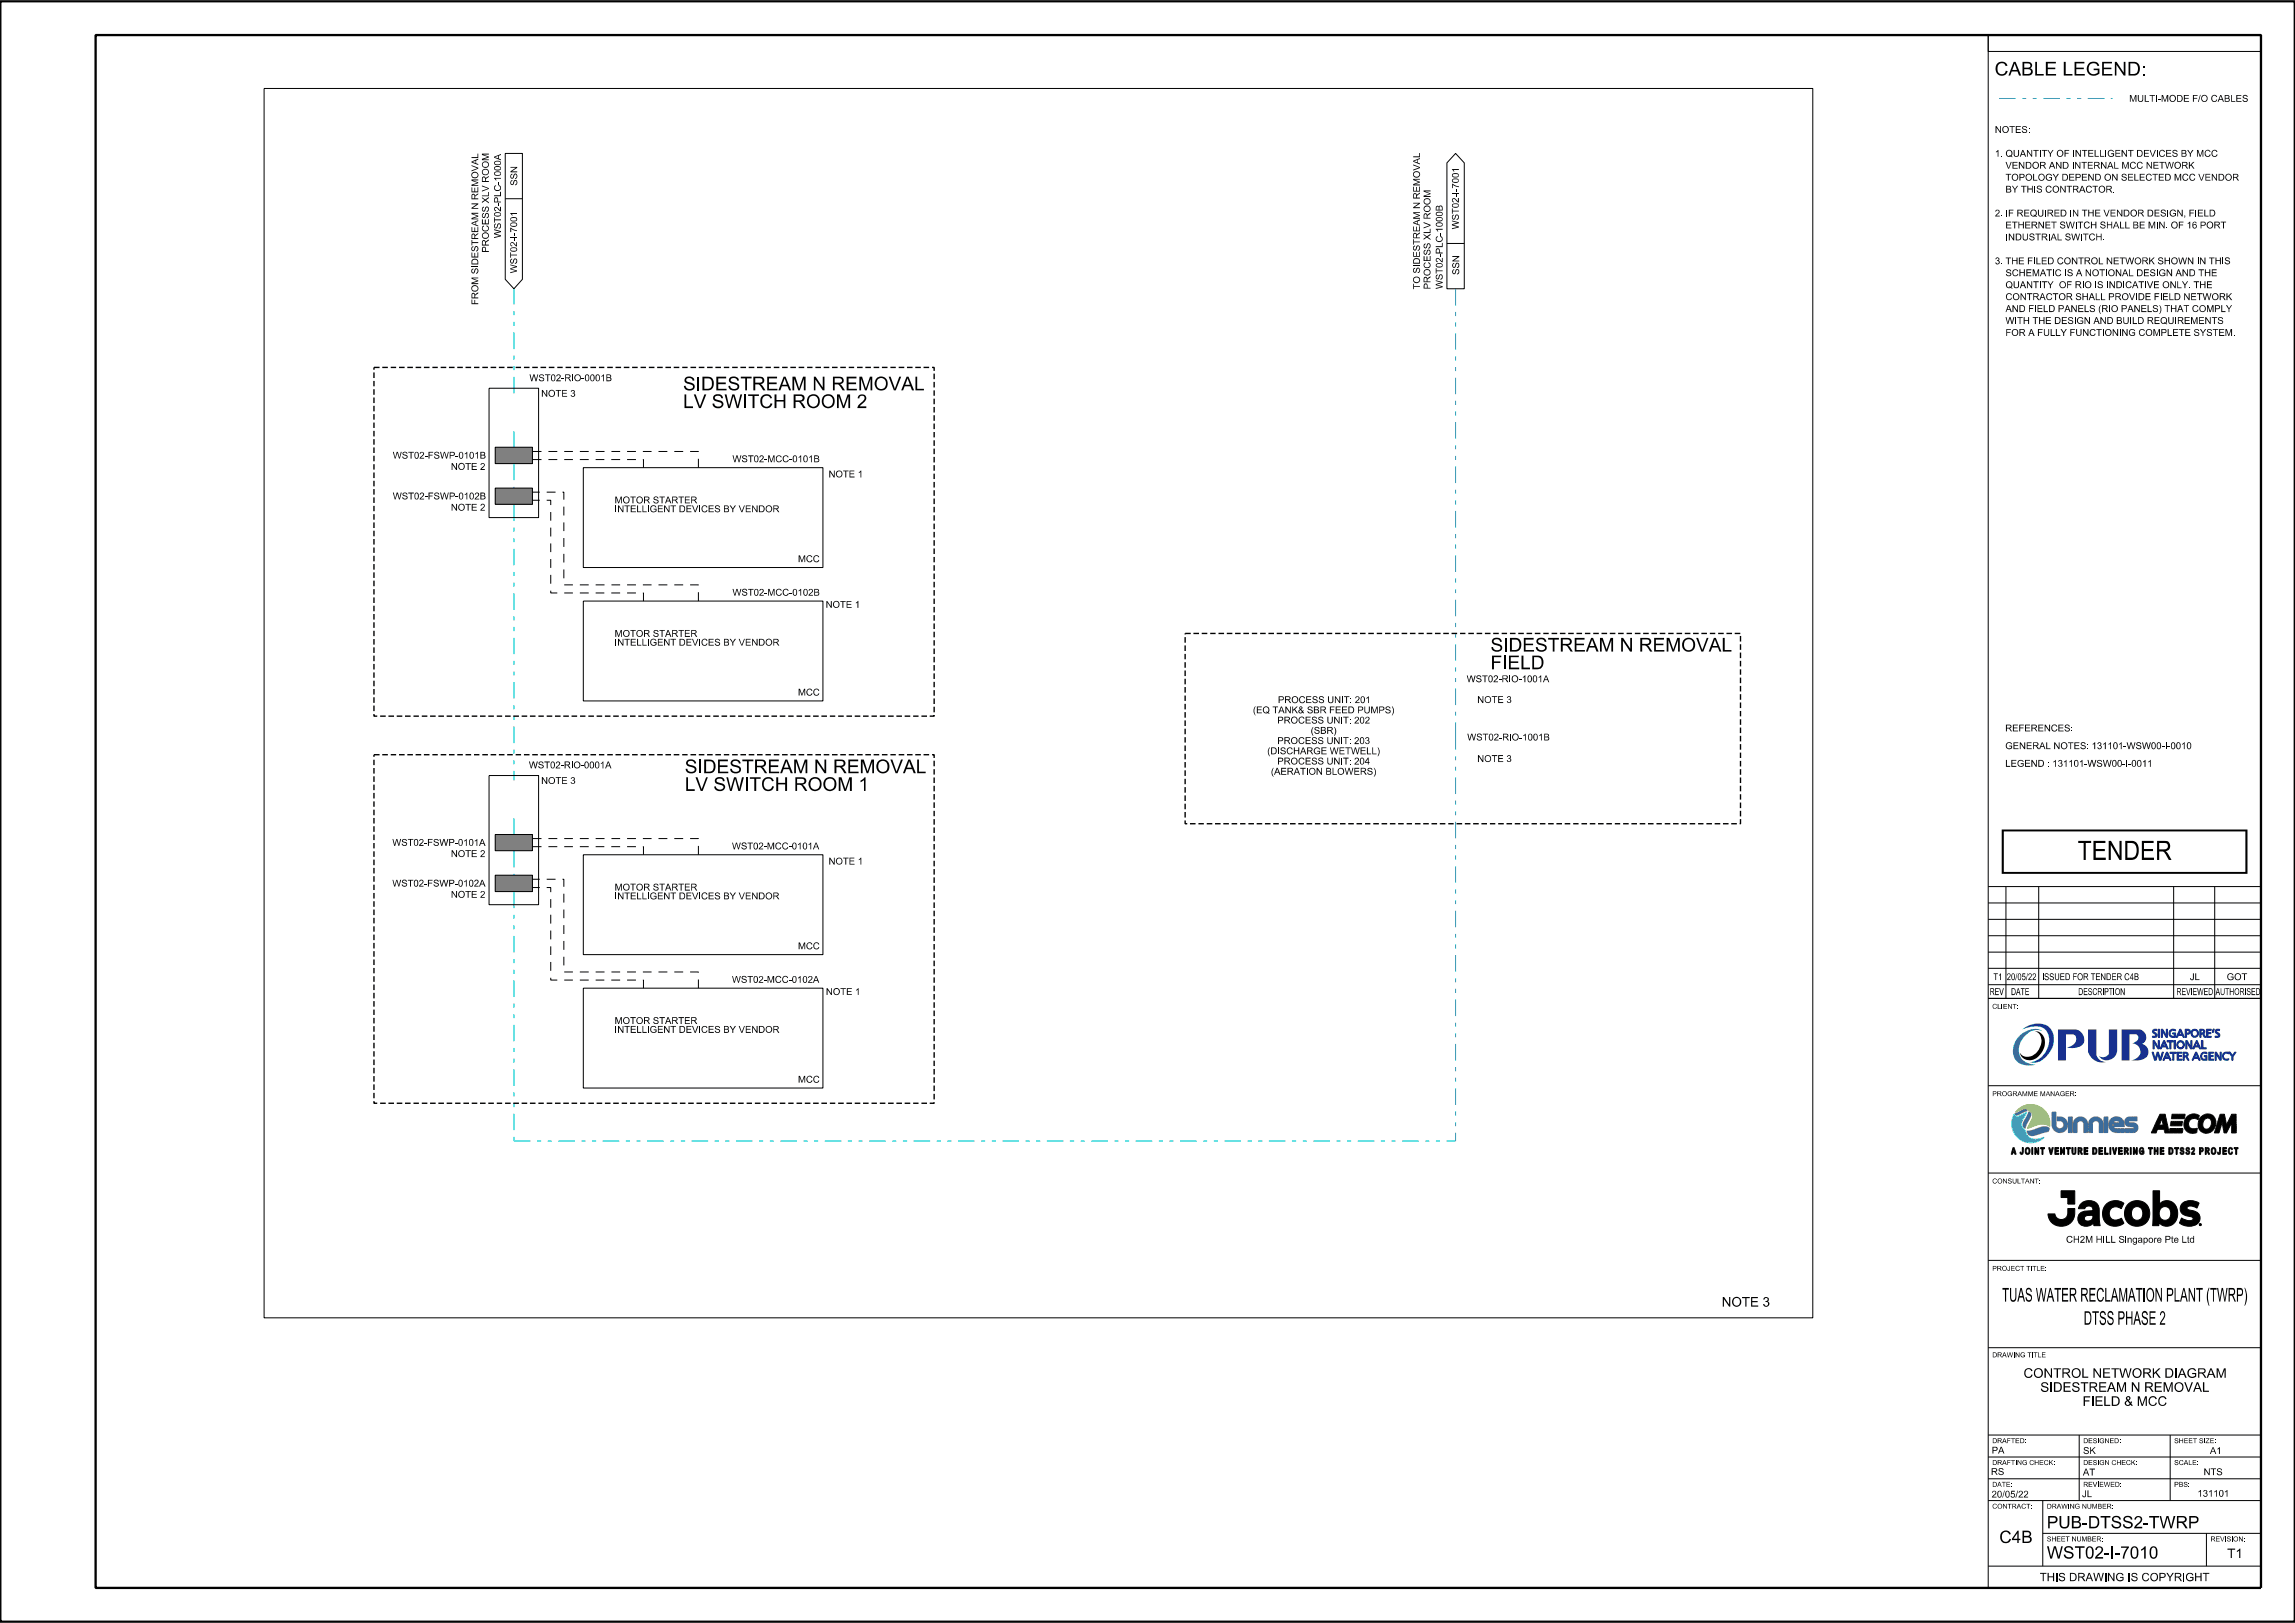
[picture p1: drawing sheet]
<svg xmlns="http://www.w3.org/2000/svg" width="420mm" height="297mm" viewBox="0 0 420 297" stroke-linecap="round" stroke-linejoin="round" font-family="sans-serif">
<defs><g id="words">
<text font-size="3.5" x="380.2" y="157.4">TENDER</text>
<g font-size="2.5">
<text x="365" y="13.8">CABLE LEGEND:</text>
<text x="125" y="71.4">SIDESTREAM N REMOVAL</text>
<text x="125" y="74.7">LV SWITCH ROOM 2</text>
<text x="272.8" y="119.2">SIDESTREAM N REMOVAL</text>
<text x="272.8" y="122.5">FIELD</text>
<text x="125.3" y="141.5">SIDESTREAM N REMOVAL</text>
<text x="125.3" y="144.7">LV SWITCH ROOM 1</text>
<text x="366.4" y="238.2">TUAS WATER RECLAMATION PLANT (TWRP)</text>
<text x="381.3" y="242.4">DTSS PHASE 2</text>
</g>
<g font-size="2.2">
<text x="374.6" y="279.7">PUB-DTSS2-TWRP</text>
<text x="365.9" y="282.4">C4B</text>
<text x="374.6" y="285.2">WST02-I-7010</text>
</g>
<g font-size="1.7">
<text x="315.1" y="239.1">NOTE 3</text>
<text x="370.3" y="252.1">CONTROL NETWORK DIAGRAM</text>
<text x="373.4" y="254.7">SIDESTREAM N REMOVAL</text>
<text x="381.1" y="257.3">FIELD &amp; MCC</text>
<text x="407.6" y="285.1">T1</text>
</g>
<text font-size="1.5" x="373.3" y="289.3">THIS DRAWING IS COPYRIGHT</text>
<g font-size="1.2">
<text x="389.7" y="18.6">MULTI-MODE F/O CABLES</text>
<text x="365.1" y="28.7">1. QUANTITY OF INTELLIGENT DEVICES BY MCC</text>
<text x="365.1" y="24.3">NOTES:</text>
<text x="91.7" y="33.2" transform="rotate(-90 91.7 33.2)">1000A</text>
<text x="94.7" y="34" transform="rotate(-90 94.7 34)">SSN</text>
<text x="267" y="35.6" transform="rotate(-90 267 35.6)">I7001</text>
<text x="366.9" y="30.9">VENDOR AND INTERNAL MCC NETWORK</text>
<text x="366.9" y="33.1">TOPOLOGY DEPEND ON SELECTED MCC VENDOR</text>
<text x="367" y="35.2">BY THIS CONTRACTOR.</text>
<text x="91.7" y="37.2" transform="rotate(-90 91.7 37.2)">PLC-</text>
<text x="267" y="42" transform="rotate(-90 267 42)">W ST02--</text>
<text x="365.1" y="39.6">2. IF REQUIRED IN THE VENDOR DESIGN, FIELD</text>
<text x="366.9" y="41.8">ETHERNET SWITCH SHALL BE MIN. OF 16 PORT</text>
<text x="89.5" y="46.2" transform="rotate(-90 89.5 46.2)">PROCESS XLV ROOM</text>
<text x="91.7" y="43.6" transform="rotate(-90 91.7 43.6)">W ST02-</text>
<text x="94.6" y="43.6" transform="rotate(-90 94.6 43.6)">I7001</text>
<text x="264" y="46.5" transform="rotate(-90 264 46.5)">PLC-</text>
<text x="264" y="42.5" transform="rotate(-90 264 42.5)">1000B</text>
<text x="366.9" y="44">INDUSTRIAL SWITCH.</text>
<text x="87.5" y="48.5" transform="rotate(-90 87.5 48.5)">DESTREAM N REMOVAL</text>
<text x="94.6" y="50" transform="rotate(-90 94.6 50)">W ST02--</text>
<text x="259.9" y="53" transform="rotate(-90 259.9 53)">TO SI</text>
<text x="259.9" y="48.4" transform="rotate(-90 259.9 48.4)">DESTREAM N REMOVAL</text>
<text x="261.8" y="53" transform="rotate(-90 261.8 53)">PROCESS XLV ROOM</text>
<text x="264" y="52.9" transform="rotate(-90 264 52.9)">W ST02-</text>
<text x="365.1" y="48.4">3. THE FILED CONTROL NETWORK SHOWN IN THIS</text>
<text x="366.8" y="52.7">QUANTITY</text>
<text x="366.9" y="50.5">SCHEMATIC IS A NOTIONAL DESIGN AND THE</text>
<text x="376.9" y="52.7">OF RIO IS INDICATIVE ONLY. THE</text>
<text x="87.5" y="55.8" transform="rotate(-90 87.5 55.8)">FROM SI</text>
<text x="366.9" y="59.3">WITH THE DESIGN AND BUILD REQUIREMENTS</text>
<text x="366.9" y="57.1">AND FIELD PANELS (RIO PANELS) THAT COMPLY</text>
<text x="366.9" y="54.9">CONTRACTOR SHALL PROVIDE FIELD NETWORK</text>
<text x="366.9" y="61.5">FOR A FULLY FUNCTIONING COMPLETE SYSTEM.</text>
<text x="96.9" y="69.8">WST02-RIO-0001B</text>
<text x="99" y="72.6">NOTE 3</text>
<text x="71.9" y="83.9">WST02-FSWP-0101B</text>
<text x="82.5" y="86">NOTE 2</text>
<text x="134" y="84.6">WST02-MCC-0101B</text>
<text x="151.6" y="87.4">NOTE 1</text>
<text x="71.9" y="91.4">WST02-FSWP-0102B</text>
<text x="82.5" y="93.4">NOTE 2</text>
<text x="112.5" y="93.7">INTELLIGENT DEVICES BY VENDOR</text>
<text x="112.5" y="92.1">MOTOR STARTER</text>
<text x="146" y="102.9">MCC</text>
<text x="134" y="109">WST02-MCC-0102B</text>
<text x="151.1" y="111.2">NOTE 1</text>
<text x="112.5" y="118.2">INTELLIGENT DEVICES BY VENDOR</text>
<text x="112.5" y="116.5">MOTOR STARTER</text>
<text x="268.4" y="124.8">WST02-RIO-1001A</text>
<text x="146" y="127.3">MCC</text>
<text x="229.3" y="130.5">(EQ TANK&amp; SBR FEED PUMPS)</text>
<text x="233.9" y="128.7">PROCESS UNIT: 201</text>
<text x="270.4" y="128.6">NOTE 3</text>
<text x="233.8" y="136.2">PROCESS UNIT: 203</text>
<text x="233.8" y="132.4">PROCESS UNIT: 202</text>
<text x="239.9" y="134.3">(SBR)</text>
<text x="268.5" y="135.5">WST02-RIO-1001B</text>
<text x="367" y="137.1">GENERAL NOTES: 131101-WSW00-I-0010</text>
<text x="367" y="133.9">REFERENCES:</text>
<text x="96.8" y="140.6">WST02-RIO-0001A</text>
<text x="99" y="143.5">NOTE 3</text>
<text x="231.9" y="138">(DISCHARGE WETWELL)</text>
<text x="232.6" y="141.8">(AERATION BLOWERS)</text>
<text x="233.8" y="139.9">PROCESS UNIT: 204</text>
<text x="270.4" y="139.4">NOTE 3</text>
<text x="367" y="140.3">LEGEND : 131101-WSW00-I-0011</text>
<text x="71.8" y="154.8">WST02-FSWP-0101A</text>
<text x="133.9" y="155.4">WST02-MCC-0101A</text>
<text x="82.5" y="156.8">NOTE 2</text>
<text x="151.6" y="158.2">NOTE 1</text>
<text x="71.8" y="162.2">WST02-FSWP-0102A</text>
<text x="82.5" y="164.3">NOTE 2</text>
<text x="112.5" y="164.6">INTELLIGENT DEVICES BY VENDOR</text>
<text x="112.5" y="163">MOTOR STARTER</text>
<text x="146" y="173.7">MCC</text>
<text x="133.9" y="179.9">WST02-MCC-0102A</text>
<text x="364.8" y="179.4">T1</text>
<text x="367.3" y="179.4">20/05/22</text>
<text x="373.7" y="179.4">ISSUED FOR TENDER C4B</text>
<text x="400.7" y="179.4">JL</text>
<text x="151.2" y="182.1">NOTE 1</text>
<text x="364.1" y="182.1">REV</text>
<text x="368" y="182.1">DATE</text>
<text x="380.3" y="182.1">DESCRIPTION</text>
<text x="398.3" y="182.1">REVIEWED</text>
<text x="405.5" y="182.1">AUTHORISED</text>
<text x="112.5" y="189">INTELLIGENT DEVICES BY VENDOR</text>
<text x="112.5" y="187.4">MOTOR STARTER</text>
<text x="378.1" y="227.4">CH2M HILL Singapore Pte Ltd</text>
<text x="364.4" y="269.9">RS</text>
<text x="364.5" y="266">PA</text>
<text x="381.2" y="266.1">SK</text>
<text x="403.3" y="270">NTS</text>
<text x="404.4" y="266.1">A1</text>
<text x="364.5" y="274">20/05/22</text>
<text x="381" y="274">JL</text>
<text x="381.2" y="270">AT</text>
<text x="402.1" y="273.9">131101</text>
</g>
<g font-size=".9">
<text x="364.6" y="184.6">CLIENT:</text>
<text x="364.6" y="200.6">PROGRAMME MANAGER:</text>
<text x="364.6" y="216.6">CONSULTANT:</text>
<text x="364.6" y="232.6">PROJECT TITLE:</text>
<text x="364.6" y="248.4">DRAWING TITLE</text>
<text x="364.6" y="264.1">DRAFTED:</text>
<text x="364.6" y="268.1">DRAFTING CHECK:</text>
<text x="381.2" y="264.1">DESIGNED:</text>
<text x="381.2" y="268.1">DESIGN CHECK:</text>
<text x="397.9" y="264.1">SHEET SIZE:</text>
<text x="397.9" y="268.1">SCALE:</text>
<text x="364.6" y="272.1">DATE:</text>
<text x="381.2" y="272.1">REVIEWED:</text>
<text x="397.9" y="272.1">PBS:</text>
<text x="364.6" y="276.1">CONTRACT:</text>
<text x="374.6" y="276.1">DRAWING NUMBER:</text>
<text x="374.6" y="282.1">SHEET NUMBER:</text>
<text x="404.5" y="282.1">REVISION:</text>
</g>
</g></defs>
<path d="M.1 296.4v.3h419.8v-296.4h-419.8v296.4" fill="none" stroke="#000" stroke-width=".25"/>
<g fill="#17308f">
<path d="M376.6 188.4h3.2a1.82 1.82 0 0 1 1.3 2.8 3.1 3.1 0 0 1-2.9 .5 1.6 1.6 0 0 0 1.7-2.1l-.5-.3h-1.3v4.8h-1.5z" fill-rule="evenodd"/>
<path d="M382.1 188.4h1.5v4.6a1.82 1.82 0 0 0 1.8 1.3 2.68 2.68 0 0 1-3.3-1.9z" fill-rule="evenodd"/>
<path d="M385.9 188.4h1.6v3.8a1.83 1.83 0 0 1-1.4 1.7 1.83 1.83 0 0 1-2-.7 1.26 1.26 0 0 0 1.8-.4z" fill-rule="evenodd"/>
<path d="M388.3 188.4h3.3a1.4 1.4 0 0 1 1.2 1.2 1.4 1.4 0 0 1-.8 1.4 1.5 1.5 0 0 1 1.2 1.6 1.5 1.5 0 0 1-1.5 1.4l-1.7 .1a2 2 0 0 0 1.7-1.5 1.53 1.53 0 0 0-1.5-1.6l.6-.3a.75 .75 0 0 0 .5-.7 .75 .75 0 0 0-.4-.7h-1.2v4.8h-1.4z" fill-rule="evenodd"/>
</g>
<path d="M370.1 188.4a4 4 0 0 1 4.9-.4 3.9 3.9 0 0 1-.6 5.4 2.74 2.74 0 0 1-2.9 .9 4 4 0 0 0 3.1-5.5 2.85 2.85 0 0 0-3.2-.8z" fill-rule="evenodd" fill="#0057b8"/>
<path d="M369.4 189.7a3.5 3.5 0 0 1 4.2-1.1l.1 .1a2.87 2.87 0 0 0-3.5 1.4 2.8 2.8 0 0 0-.6 3 2.8 2.8 0 0 0 2.6 1.7h.3a3.3 3.3 0 0 1-3.9-1.2 3.7 3.7 0 0 1 .8-3.9z" fill-rule="evenodd" fill="#008c95"/>
<g fill="none" stroke="#17308f" stroke-width=".18">
<path d="M394 190.4h.3l.6 1.1 .1-1.1h.2v1.5h-.3l-.6-1.1-.1 1.1h-.2zM394.1 188.4h.7l-.1 .2h-.3l-.2 .1 .6 .7-.3 .4h-.6v-.2l.6-.1v-.2l-.5-.3-.1-.2zM394.4 193.7h.1M394.4 193.7l-.3-1.2h-.3l.5 1.5h.3l.3-1.1 .3 1.1h.3l.4-1.5h-.2l-.3 1.2M394.4 193.7l.4-1.2h.2l.3 1.2M395 188.3h.2v1.5h-.2zM395.3 193.7h.1M395.5 188.3h.3l.6 1.1 .1-1.1h.2v1.5h-.3l-.6-1-.1 1h-.2zM396 190.4h.1l.7 1.5h-.2l-.2-.3h-.7l-.2 .3h-.2zM396 190.8l.3 .6h-.5zM396.5 189.4h.1M396.5 192.5h.2l.6 1.5h-.2l-.2-.3h-.7l-.1 .3h-.3z"/>
<path d="M396.6 192.9l.2 .6h-.5zM396.6 190.4h1.2v.3h-.5v1.2h-.2v-1.2h-.5zM397.1 188.6a.77 .77 0 0 1 1-.1v.2a.59 .59 0 0 0-.8 .1 .59 .59 0 0 0 .2 .8h.4v-.4h-.3v-.2h.5v.8h-.8l-.4-.6zM397.1 192.5h1.2v.3h-.5v1.2h-.2v-1.2h-.5zM397.9 190.4h.2v1.5h-.2zM398.4 192.5h.9v.2h-.6v.4h.5v.3h-.5v.4h.6v.2h-.9zM398.9 188.3h.2l.7 1.5h-.2l-.2-.3h-.8l-.1 .3h-.2zM399 188.7l.3 .6h-.6zM399.5 192.5l.7 .1a.42 .42 0 0 1 .3 .3 .42 .42 0 0 1-.3 .5l.4 .6h-.2l-.4-.6h-.3v.6h-.2zM399.7 192.8h.4l.1 .3-.5 .1zM399.9 188.3h.5a.48 .48 0 0 1 .4 .7 .48 .48 0 0 1-.6 .3v.5h-.3zM400 190.4h.3l.6 1.1v-1.1h.2v1.5h-.2l-.7-1.1v1.1h-.2z"/>
<path d="M400 193.4h.1M400.2 188.6l.4 .1v.2l-.4 .2zM401.8 192.5h.2l.7 1.5h-.3l-.1-.3h-.8l-.1 .3h-.3zM401.9 192.9l.3 .6h-.6zM402 190.4h.1l.7 1.5h-.2l-.2-.3h-.7l-.2 .3h-.3zM402 190.8l.3 .6h-.6zM402.6 188.3h.4a.44 .44 0 0 1 .5 .4 .44 .44 0 0 1-.2 .5l.3 .6h-.2l-.3-.6h-.3v.6h-.2zM402.8 188.6h.4l.1 .3-.5 .1zM402.9 192.8l.4-.3a.42 .42 0 0 1 .6 .3v.1a.58 .58 0 0 0-.9 .1 .58 .58 0 0 0 .3 .8h.4v-.4h-.3v-.2h.5v.8h-.7l-.4-.4-.1-.4zM402.9 190.4h.3v1.3h.6v.2h-.9zM403.8 188.3h.9v.3h-.6v.3h.5v.3h-.5v.4h.6v.2h-.9zM404.2 192.5h.9v.2h-.6v.4h.5v.3h-.5v.4h.6v.2h-.9z"/>
<path d="M405 188.3h.2M405 188.3h.2l-.1 .6h-.3zM405.4 192.5h.2l.7 1.1v-1.1h.2v1.5h-.2l-.7-1.1v1.1h-.2zM405.6 188.4h.6v.2h-.3l-.2 .1 .5 .7-.2 .4h-.6v-.2l.6-.1-.6-.7z"/>
<circle cx="399" cy="191.2" r=".5"/>
<circle cx="399.1" cy="191.2" r=".74"/>
<circle cx="401.7" cy="189.1" r=".51"/>
<circle cx="401.7" cy="189.1" r=".72"/>
</g>
<path d="M406.9 192.8l.1-.2a.48 .48 0 0 1 .5-.1 .48 .48 0 0 1 .4 .4 .58 .58 0 0 0-.8 0 .58 .58 0 0 0 0 .8 .58 .58 0 0 0 .8 0 .49 .49 0 0 1-.4 .4 .49 .49 0 0 1-.5-.2l-.3-.6z" fill-rule="evenodd" fill="#17308f"/>
<path d="M406.9 192.8l.3-.3a.42 .42 0 0 1 .7 .3v.1a.58 .58 0 0 0-.8 0 .58 .58 0 0 0 0 .8 .58 .58 0 0 0 .8 0 .49 .49 0 0 1-.4 .4 .49 .49 0 0 1-.5-.2l-.3-.6zM407.8 192.5h.3M407.8 192.5h.3l.4 .6 .5-.6h.2l-.5 .9v.6h-.3v-.6z" fill="none" stroke="#17308f" stroke-width=".18"/>
<g fill="#17308f">
<path d="M403.8 188.3h.9v.3h-.6v.3h.5v.3h-.5v.4h.6v.2h-.9z" fill-rule="evenodd"/>
<path d="M395.5 188.3h.3l.6 1.1 .1-1.1h.2v1.5h-.3l-.6-1-.1 1h-.2z" fill-rule="evenodd"/>
<path d="M395 188.3h.2v1.5h-.2z" fill-rule="evenodd"/>
<path d="M394.1 188.4h.7l-.1 .2h-.3l-.2 .1v.1l.5 .4a.44 .44 0 0 1-.2 .6h-.6v-.2h.5l.1-.1-.5-.5a.41 .41 0 0 1 .1-.6z" fill-rule="evenodd"/>
<path d="M397.1 188.6l.6-.3a.36 .36 0 0 1 .4 .4 .59 .59 0 0 0-.8 .1 .59 .59 0 0 0 .2 .8h.4v-.4h-.3v-.2h.5v.8h-.8l-.4-.6z" fill-rule="evenodd"/>
<path d="M398.9 188.3h.2l.7 1.5h-.2l-.2-.3h-.8l-.1 .3h-.2zM399 188.7l-.3 .6h.6z" fill-rule="evenodd"/>
<path d="M399.9 188.3h.5a.49 .49 0 0 1 .4 .7 .49 .49 0 0 1-.6 .3v.5h-.3zM400.2 188.6v.5l.4-.2v-.2z" fill-rule="evenodd"/>
<path d="M400.9 189.1a.75 .75 0 0 0 1.5 0 .75 .75 0 0 0-1.5 0zM401.1 189.1a.55 .55 0 0 1 1.1 0 .55 .55 0 0 1-1.1 0z" fill-rule="evenodd"/>
<path d="M402.6 188.3h.4a.44 .44 0 0 1 .5 .4 .44 .44 0 0 1-.2 .5l.3 .6h-.2l-.3-.6h-.3v.6h-.2zM402.8 188.6v.4h.4l.1-.3z" fill-rule="evenodd"/>
<path d="M405 188.3h.2l-.1 .6h-.3z" fill-rule="evenodd"/>
<path d="M405.5 188.5l.2-.2 .5 .1v.2h-.3l-.3 .2 .6 .4a.43 .43 0 0 1-.2 .6h-.6v-.2h.5l.1-.1-.5-.5z" fill-rule="evenodd"/>
<path d="M394 190.4h.3l.6 1.1 .1-1.1h.2v1.5h-.3l-.6-1.1-.1 1.1h-.2z" fill-rule="evenodd"/>
<path d="M398.3 191.2a.75 .75 0 0 0 1.5 0 .75 .75 0 0 0-1.5 0zM398.5 191.2a.51 .51 0 0 1 1 0 .51 .51 0 0 1-1 0z" fill-rule="evenodd"/>
<path d="M396 190.4h.1l.7 1.5h-.2l-.2-.3h-.7l-.2 .3h-.2zM396 190.8l-.2 .6h.5z" fill-rule="evenodd"/>
<path d="M402 190.4h.1l.7 1.5h-.2l-.2-.3h-.7l-.2 .3h-.3zM402 190.8l-.3 .6h.6z" fill-rule="evenodd"/>
<path d="M400 190.4h.3l.6 1.1v-1.1h.2v1.5h-.2l-.7-1.1v1.1h-.2z" fill-rule="evenodd"/>
<path d="M396.6 190.4h1.2v.3h-.5v1.2h-.2v-1.2h-.5z" fill-rule="evenodd"/>
<path d="M397.9 190.4h.2v1.5h-.2z" fill-rule="evenodd"/>
<path d="M402.9 190.4h.3v1.3h.6v.2h-.9z" fill-rule="evenodd"/>
<path d="M396.5 192.5h.2l.6 1.5h-.2l-.2-.3h-.7l-.1 .3h-.3zM396.6 192.9l-.3 .6h.5z" fill-rule="evenodd"/>
<path d="M397.1 192.5h1.2v.3h-.5v1.2h-.2v-1.2h-.5z" fill-rule="evenodd"/>
<path d="M404.2 192.5h.9v.2h-.6v.4h.5v.3h-.5v.4h.6v.2h-.9z" fill-rule="evenodd"/>
<path d="M405.4 192.5h.2l.7 1.1v-1.1h.2v1.5h-.2l-.7-1.1v1.1h-.2z" fill-rule="evenodd"/>
<path d="M402.9 192.8l.1-.2a.48 .48 0 0 1 .5-.1 .48 .48 0 0 1 .4 .4 .58 .58 0 0 0-.9 .1 .58 .58 0 0 0 .3 .8h.4v-.4h-.3v-.2h.5v.8h-.7l-.4-.4-.1-.4z" fill-rule="evenodd"/>
<path d="M398.4 192.5h.9v.2h-.6v.4h.5v.3h-.5v.4h.6v.2h-.9z" fill-rule="evenodd"/>
<path d="M399.5 192.5l.7 .1a.42 .42 0 0 1 .3 .3 .42 .42 0 0 1-.3 .5l.4 .6h-.2l-.4-.6h-.3v.6h-.2zM399.7 192.8v.4l.5-.1-.1-.3z" fill-rule="evenodd"/>
<path d="M401.8 192.5h.2l.7 1.5h-.3l-.1-.3h-.8l-.1 .3h-.3zM401.9 192.9l-.3 .6h.6z" fill-rule="evenodd"/>
<path d="M393.8 192.5h.3l.3 1.2 .4-1.2h.2l.3 1.2 .4-1.2h.2l-.4 1.5h-.3l-.3-1.1-.3 1.1h-.3z" fill-rule="evenodd"/>
<path d="M407.8 192.5h.3l.4 .6 .5-.6h.2l-.5 .9v.6h-.3v-.6z" fill-rule="evenodd"/>
</g>
<path d="M369.3 203.1l.8-.6 1.1-.4 1.1 .1 1 .3a3.3 3.3 0 0 1 1.8 3.6l-.8-.4h-.9l-2.3 .8 .8-1.9a1.17 1.17 0 0 0-.7-1.4l-.4-.4h-.5l-1.4 .7z" fill-rule="evenodd" fill="#95c11f"/>
<g fill="none" stroke="#95c11f" stroke-width=".18">
<path d="M368.9 203.5h.1M368.9 203.4v.1M369.4 203.3h.1M369.4 203.3l-.5 .2M370.1 202.9h.1M370.1 202.9l-.7 .4M370.7 202.8h.1M370.7 202.8l-.6 .1M370.7 202.8l.3 .1 .2 .4M371 202.2l-1 .4-1.1 .8M371 202.2h.1M371.1 206.5h.1"/>
<path d="M371.2 206.4h.1M371.2 206.4l-.1 .1M371.2 203.3h.1M371.3 203.3h.1M371.4 202.1h.1M371.4 202.1l-.4 .1M371.4 203.3h.1M371.5 203.3a1.02 1.02 0 0 1 .4 1.5M371.5 202.1h.4M371.5 205.5h.1M371.5 205.5l-.4 1M371.9 202.1h.1"/>
<path d="M371.9 204.8h.1M371.9 204.8l-.4 .7M371.9 202.1l1.3 .4a3.5 3.5 0 0 1 1.9 3.6M372.2 206.1h.1M372.2 206.1l-1 .3M372.5 205.9l-.2 .2M372.6 205.9h.1M372.6 205.9h-.1M372.7 205.9h-.1M372.7 205.9h.1M372.8 205.8l-.1 .1M372.8 205.8h.1"/>
<path d="M372.9 205.8h.1M372.9 205.8l.8-.1 .9 .1M374.6 205.8h.1M374.6 205.8v.1M374.6 205.9h.1M374.6 205.9l.4 .2M375 206.1h.1M375.1 206.1h.1"/>
</g>
<path d="M369.7 203.4h.1" fill="none" stroke="#497593" stroke-width=".18"/>
<path d="M368.8 203.8l1.5-.7 .5-.1a.17 .17 0 0 1 .2 .2 .17 .17 0 0 1-.3 .1l-1.6 .8-.3-.1z" fill-rule="evenodd" fill="#497593"/>
<g fill="none" stroke="#497593" stroke-width=".18">
<path d="M368.8 203.8h.1M368.8 203.8l.1 .3 .4-.1M368.9 203.8h.1M369.1 203.7h.1M369.1 203.7l-.2 .1M369.3 204h.1M369.4 204h.1M369.4 204h-.1M369.7 203.4h.1M369.7 203.4l-.6 .3M369.7 203.8l-.3 .2M369.7 203.3v.1"/>
<path d="M369.8 203.3h.1M369.8 203.8h-.1M369.9 203.3h.1M370 203.7l-.2 .1M370 203.7h.1M370.6 203h.1M370.6 203l-.7 .3M370.7 203h.1M370.7 203l.2 .3M370.9 203.3h.1M370.9 203.3l-.9 .4"/>
</g>
<path d="M371.2 203.5h.1a.81 .81 0 0 1 .1 1.3l-.6 .9-.2 .8-.3-.3-.1-.4 1-1.9z" fill-rule="evenodd" fill="#497593"/>
<g fill="none" stroke="#497593" stroke-width=".18">
<path d="M370.5 206.4h.1M370.6 205h.1M370.6 205l-.4 .8v.3l.3 .3M370.6 206.4v.1M370.6 204.9h.1M370.6 204.9v.1M370.6 206.5h.1M370.6 206.4h.1M370.7 206.2l-.1 .2M370.7 206.2h.1M370.7 206.1v.1M370.7 206.1h.1"/>
<path d="M370.8 205.7l-.1 .4M370.8 205.7h.1M370.9 204.4h.1M370.9 204.4l-.3 .5M371.1 205.2l-.2 .5M371.1 205.2h.1M371.1 203.9h.1M371.1 203.9v.1M371.1 204h.1M371.1 204l-.2 .4M371.2 203.9h.1M371.2 205.1l-.1 .1"/>
<path d="M371.2 205v.1M371.2 203.5h.1M371.2 203.5v.4M371.2 205h.1M371.3 205h.1M371.3 204.9v.1M371.3 204.9h.1M371.3 205h-.1M371.3 203.5h.1M371.3 203.5a.45 .45 0 0 1 .4 .6M371.3 204.8h.1M371.3 204.8v.1"/>
<path d="M371.7 204.1l-.4 .7M371.7 204.1h.1"/>
</g>
<path d="M375.5 203.5h.7l.1 2.6 .5 .4a.73 .73 0 0 0 .9-.7 .73 .73 0 0 0-.9-.7h-.4v-.7a1.54 1.54 0 0 1 2 1.4l-.1 .6a1.43 1.43 0 0 1-1.5 .9 1.43 1.43 0 0 1-1.3-1.3z" fill-rule="evenodd" fill="#497593"/>
<g fill="none" stroke="#497593" stroke-width=".18">
<path d="M375.5 203.5h.1M375.5 203.5l.1 2.7M375.5 203.5h.7l.1 2.6 .1 .1M375.6 206.2v.1M375.6 206.3h.1M375.6 206.3l.1 .2a1.45 1.45 0 0 0 1.5 .7M376.4 206.2v.1M377.2 207.2h.1M377.3 207.2h.1M378.3 206.3v.1a1.27 1.27 0 0 1-1 .8M378.3 206.3h.1M378.4 206.2v.1"/>
<path d="M378.4 206.2h.1M378.4 206.2v-.2a1.46 1.46 0 0 0-1.7-1.6h-.3v.7h.4a.73 .73 0 0 1 .9 .9 .73 .73 0 0 1-1.3 .3"/>
</g>
<path d="M368.6 203.9a.65 .65 0 0 0 1.1 .2l1.2-.5-.7 1.3a1.43 1.43 0 0 0 .4 2l.2 .5a1.76 1.76 0 0 0 2 1.1l1.3-.4-1.2 .8-1.6 .2a3.5 3.5 0 0 1-2.7-5.2z" fill-rule="evenodd" fill="#3abad9"/>
<g fill="none" stroke="#3abad9" stroke-width=".18">
<path d="M368.4 204.4h.1M368.4 204.4l-.2 1.4 .2 1.1M368.4 206.9h.1M368.4 206.9l.4 .7M368.6 203.9h.1M368.6 203.9l-.2 .5M368.8 207.6h.1M368.8 207.6a3.5 3.5 0 0 0 2.6 1.5M370.3 204.7h.1M370.3 204.7l-.1 .2a1.3 1.3 0 0 0 .4 1.9M370.3 204.6h.1M370.3 204.6v.1"/>
<path d="M370.3 204.5v.1M370.5 204.3l-.2 .2M370.5 204.3h.1M370.6 206.8v.1M370.6 206.8h.1M370.6 206.9l.1 .2M370.6 206.9h.1M370.7 207.2v.1M370.7 207.1v.1M370.7 207.3l.1 .1a1.77 1.77 0 0 0 1.9 1.1M370.7 207.3h.1M370.7 203.9h.1"/>
<path d="M370.7 203.9l-.1 .3M370.8 203.6l-.8 .4a.92 .92 0 0 1-1.4 0v-.1M370.9 203.6h.1M370.9 203.6l-.2 .3M371.4 209.1h.1M371.4 209.1h.5M371.9 209.1h.1M372.7 208.5h.1M372.8 208.9l-.9 .2M372.8 208.9h.1M372.9 208.9h.1M373.1 208.4l-.4 .1"/>
<path d="M373.1 208.4h.1M373.3 208.3h.1M373.3 208.3l-.1 .1M373.4 208.3h.1M373.5 208.3h.1M373.5 208.3h-.1M373.6 208.3h-.1M373.6 208.2v.1M373.8 208.2h.1M373.8 208.2h-.2M374.1 208.1l-.3 .1M374.1 208.1l-1.2 .8"/>
<path d="M374.1 208.1h.1"/>
</g>
<path d="M386.4 204.7l.9-.3a1.43 1.43 0 0 1 1.5 1.5v.3h-2v-.7l1.1-.1a.72 .72 0 0 0-.8-.3 .72 .72 0 0 0-.5 .8v.1a.96 .96 0 0 0 1.2 .5h1v.8h-1.5a1.42 1.42 0 0 1-1.3-2z" fill-rule="evenodd" fill="#497593"/>
<path d="M386.1 205.1h.1M386.1 205.1l-.2 .6a1.62 1.62 0 0 0 2.2 1.6h.7v-.8h-.8a1.05 1.05 0 0 1-1.4-.5v-.1M386.1 205h.1M386.1 205v.1M386.1 205a1.44 1.44 0 0 1 1.7-.6 1.44 1.44 0 0 1 1 1.5v.3h-2v-.7h1.1M386.6 205.9h.1M386.6 205.8v.1M386.6 205.8h.1M387.9 205.5v-.1a.72 .72 0 0 0-.8-.3 .72 .72 0 0 0-.5 .7M387.9 205.5h.1" fill="none" stroke="#497593" stroke-width=".18"/>
<path d="M378.5 204.4h.7v2.9h-.7z" fill-rule="evenodd" fill="#497593"/>
<path d="M378.5 204.4h.1M378.5 204.4h.7v2.9h-.7z" fill="none" stroke="#497593" stroke-width=".18"/>
<path d="M379.8 204.7l.5-.3h.7l.7 .4 .4 .7v1.8h-.7v-.9a1.03 1.03 0 0 0-.5-1.3 .64 .64 0 0 0-.8 .8v1.4h-.7v-1.8z" fill-rule="evenodd" fill="#497593"/>
<g fill="none" stroke="#497593" stroke-width=".18">
<path d="M379.4 207.3h.1M379.4 207.3h.7M380.1 207.3h.1M381.1 204.4l.1 .1M381.1 204.4h-.8l-.7 .6-.2 .5v1.8M381.1 204.4h.1M381.2 204.5h.1M381.2 205.3l.2 .3v1.7h.6M381.2 205.3a.64 .64 0 0 0-.7-.1 .64 .64 0 0 0-.4 .7v1.4M381.3 204.5a1.08 1.08 0 0 1 .7 .8M381.3 204.5h.1M382 205.4v1.9"/>
<path d="M382 207.3h.1M382 205.4h.1M382 205.3v.1M382 205.3h.1"/>
</g>
<path d="M382.7 204.7l.6-.3h.5l.8 .5a1.74 1.74 0 0 1 .3 1.5v.9h-.7l-.1-1.9a.64 .64 0 0 0-.6-.3 .64 .64 0 0 0-.6 .5v1.7h-.4a.19 .19 0 0 1-.2-.1 .19 .19 0 0 1-.1-.2v-1.5z" fill-rule="evenodd" fill="#497593"/>
<path d="M382.2 207.3h.1M382.9 205.5v1.8h-.7M382.9 205.5h.1M383 205.5a.65 .65 0 0 1 .8-.4 .65 .65 0 0 1 .4 .8v1.4h.7v-1a1.82 1.82 0 0 0-.4-1.6l-.9-.3a1.33 1.33 0 0 0-1.4 1.6v1.3M383 205.5h-.1M383 205.5h.1" fill="none" stroke="#497593" stroke-width=".18"/>
<path d="M385.1 204.4h.7l-.1 2.9h-.7z" fill-rule="evenodd" fill="#497593"/>
<path d="M385.1 204.4h.1M385.1 204.4v2.9M385.1 207.3h.1M385.1 204.4h.7v1.4l-.1 1.5h-.6" fill="none" stroke="#497593" stroke-width=".18"/>
<path d="M389.1 204.6a1.41 1.41 0 0 1 1.3-.2h.7v.7h-1.4l-.1 .3 1.1 .1 .5 .5a.87 .87 0 0 1-.8 1.3h-1.5v-.8h1.6a.17 .17 0 0 0 0-.2 .17 .17 0 0 0-.2-.1 1.21 1.21 0 0 1-1.4-.7v-.5z" fill-rule="evenodd" fill="#497593"/>
<g fill="none" stroke="#497593" stroke-width=".18">
<path d="M388.9 207.3h.1M389.6 205.3v.2h.9M389.6 205.3h.1M389.6 205.1v.1M389.6 205.2v.1M389.6 205.1h1.5v-.7h-1a.93 .93 0 0 0-1.3 .8 .93 .93 0 0 0 1.2 1h.5M390.5 205.5h.1M390.5 206.2v.1M390.5 206.3l.1 .1M390.6 205.5h.1M390.6 206.4h.1M390.6 206.4l-.2 .1h-1.5v.8"/>
<path d="M390.6 205.5l.5 .3M391.1 205.8h.1M391.1 205.9h.1M391.1 205.8v.1M391.1 205.9l.1 .1a.87 .87 0 0 1-.8 1.3h-1.5"/>
</g>
<path d="M370.9 207l.9-.1 1.7-.6 1-.1a.39 .39 0 0 1 .5 .4 .61 .61 0 0 1-.7 .5l-2 .7a.95 .95 0 0 1-1.4-.8z" fill-rule="evenodd" fill="#497593"/>
<g fill="none" stroke="#497593" stroke-width=".18">
<path d="M371.9 206.9h.1M371.9 206.9l-1 .1 .1 .1a.91 .91 0 0 0 1.2 .7M372.2 207.8h.1M372.5 206.7h.1M372.5 206.7l-.6 .2M372.5 207.7h.1M372.5 207.7l-.2 .1M373 206.4h.1M373 206.4l-.5 .3M373.1 206.4h.1M373.5 206.3l-.3 .1M373.5 206.3h.1"/>
<path d="M373.5 206.3l.9-.1 .6 .3M374.2 207.2l-1.6 .5M374.2 207.2h.1M374.3 207.1h.1M374.8 207.1h.1M374.8 207.1h-.5M375 206.5h.1M375 206.5l-.2 .6"/>
</g>
<g fill="none" stroke="#00ced1" stroke-width=".18">
<path d="M365.8 18h3.1M370.1 18h.7M372 18h.7M373.9 18h3.1M378.2 18h.8M380.1 18h.8M382.1 18h3M386.3 18h.3M94.1 52.8v2.9M94.1 56.9v.8M94.1 58.9v.8M266.4 52.8v3.1"/>
<path d="M266.4 57.1v.8M266.4 59v.8M94.1 60.8v3.1M94.1 65v.8M94.1 67v.8M94.1 69v3M94.1 78.9v2.9M266.4 61v3M266.4 65.2v.8M266.4 67.2v.7M266.4 69.1v3M266.4 73.3v.8"/>
<path d="M266.4 75.3v.8M266.4 77.2v3.1M94.1 84.8v3.1M94.1 89.1v.2M94.1 92.3v3.1M94.1 96.5v.8M94.1 98.5v.7M266.4 81.5v.7M266.4 83.4v.8M266.4 85.4v3M266.4 89.6v.7M266.4 91.5v.8"/>
<path d="M266.4 93.5v3.1M266.4 97.7v.8M266.4 99.7v.7M94.1 100.4v3.1M94.1 104.7v.7M94.1 106.6v.8M94.1 108.5v3.1M94.1 112.8v.8M94.1 114.7v.8M94.1 116.7v3M266.4 101.6v3.1M266.4 105.9v.7"/>
<path d="M266.4 107.8v.7M266.4 109.7v3.1M266.4 114v.8M266.4 115.9v.8M266.4 117.9v3M94.1 120.9v.8M94.1 122.9v.7M94.1 124.8v3M94.1 129v.8M94.1 131v.8M94.1 132.9v3.1M94.1 137.2v.7"/>
<path d="M94.1 139.1v.8M266.4 122.1v.8M266.4 124.1v.7M266.4 126v3M266.4 130.2v.8M266.4 132.2v5M266.4 138.4v.7M94.1 141.1v1.7M94.1 149.8v3M94.1 154v.8M94.1 155.7v3M94.1 159.9v.3"/>
<path d="M266.4 140.3v.8M266.4 142.3v3M266.4 146.5v.7M266.4 148.4v.8M266.4 150.4v3M266.4 154.6v.8M266.4 156.6v.7M266.4 158.5v3.1M94.1 163.2v3M94.1 167.4v.7M94.1 169.3v.8M94.1 171.3v3"/>
<path d="M94.1 175.5v.8M94.1 177.4v.8M94.1 179.4v3.1M266.4 162.7v.8M266.4 164.7v.7M266.4 166.6v3.1M266.4 170.9v.7M266.4 172.8v.8M266.4 174.8v3M266.4 179v.8M94.1 183.6v.8M94.1 185.6v.7"/>
<path d="M94.1 187.5v3.1M94.1 191.8v.7M94.1 193.7v.8M94.1 195.6v3.1M94.1 199.9v.8M266.4 180.9v.8M266.4 182.9v3M266.4 187.1v.8M266.4 189.1v.7M266.4 191v3.1M266.4 195.3v.7M266.4 197.2v.8"/>
<path d="M266.4 199.1v3.1M94.1 201.8v.8M94.1 203.8v3M94.1 208v.8M94.1 208.8h3M98.3 208.8h.7M100.2 208.8h.8M102.2 208.8h3M106.4 208.8h.8M108.3 208.8h.8M110.3 208.8h3M114.5 208.8h.8"/>
<path d="M116.5 208.8h.7M118.4 208.8h3.1M122.7 208.8h.7M124.6 208.8h.8M126.5 208.8h3.1M130.8 208.8h.8M132.7 208.8h.8M134.7 208.8h3M138.9 208.8h.8M140.9 208.8h.7M142.8 208.8h3M147 208.8h.8"/>
<path d="M149 208.8h.8M150.9 208.8h3.1M155.2 208.8h.7M157.1 208.8h.8M159.1 208.8h3M163.3 208.8h.7M165.2 208.8h.8M167.2 208.8h3.1M171.4 208.8h.8M173.4 208.8h.7M175.3 208.8h3.1M179.6 208.8h.7"/>
<path d="M181.5 208.8h.7M183.4 208.8h3.1M187.7 208.8h.8M189.6 208.8h.8M191.6 208.8h3M195.8 208.8h.8M197.8 208.8h.7M199.7 208.8h3M203.9 208.8h.8M205.9 208.8h.8M207.8 208.8h3.1M212.1 208.8h.7"/>
<path d="M214 208.8h.8M216 208.8h3M220.2 208.8h.7M222.1 208.8h.8M224.1 208.8h3M228.3 208.8h.8M230.3 208.8h.7M232.2 208.8h3.1M236.4 208.8h.8M238.4 208.8h.7M240.3 208.8h3.1M244.6 208.8h.7"/>
<path d="M246.5 208.8h.8M248.5 208.8h3M252.7 208.8h.8M254.6 208.8h.8M256.6 208.8h3M260.8 208.8h.8M262.8 208.8h.7M266.4 203.4v.7M266.4 205.3v.8M266.4 207.3v1.5h-1.7"/>
</g>
<path d="M90.6 152.7h6.8v3h-6.8z" fill="#808080"/>
<path d="M90.6 152.7h6.8v3h-6.8z" fill="none" stroke="#000" stroke-width=".18"/>
<path d="M90.6 81.8h6.8v3h-6.8z" fill="#808080"/>
<path d="M90.6 81.8h6.8v3h-6.8z" fill="none" stroke="#000" stroke-width=".18"/>
<path d="M90.6 89.3h6.8v3h-6.8z" fill="#808080"/>
<path d="M90.6 89.3h6.8v3h-6.8z" fill="none" stroke="#000" stroke-width=".18"/>
<path d="M90.6 160.2h6.8v3h-6.8z" fill="#808080"/>
<g fill="none" stroke="#000" stroke-width=".18">
<path d="M0 .2h420v296.6h-420zM48.3 16.2h283.5v225h-283.5zM363.9 6.4h49.9v3h-49.9zM363.9 6.4v284.2M92.5 36.4h3.1M92.5 28.1h3.1v23l-1.5 1.7-1.6-1.7zM266.4 28.1l1.6 1.7v23h-3.2v-23zM264.8 44.6h3.2M89.5 71h9.1v23.7h-9.1zM97.4 90.1h1.4M97.4 91.5h1.4M97.5 84.1h1.6"/>
<path d="M97.5 82.6h1.6M100 91.5h.8v.9M100 90.1h1.7M100.4 84.1h1.6M100.4 82.6h1.6M100.8 93.7v1.6M100.8 96.6v1.6M100.8 99.4v1.6M102.9 90.1h.3v1.3M103.2 92.7v1.6M103.2 95.6v1.6M103.2 98.5v1.6"/>
<path d="M103.3 84.1h1.5M103.3 82.6h1.5M106.1 84.1h1.6M106.1 82.6h1.6M106.8 85.6h43.8v18.3h-43.8zM109 84.1h1.6M109 82.6h1.6M111.9 84.1h1.6M111.9 82.6h1.6M114.8 84.1h1.6M114.8 82.6h1.6M117.7 84.1h.1v1.5"/>
<path d="M117.7 82.6h1.5M120.5 82.6h1.6M123.4 82.6h1.6M126.3 82.6l1.5 .1M127.8 84v1.6M100.8 108.1v.4h1.2M100.8 102.3v1.6M100.8 105.2v1.6M103.2 101.3v1.6M103.2 104.2v1.6M103.3 107h1.5M103.3 108.5h1.5"/>
<path d="M106.1 107h1.6M106.1 108.5h1.6M106.8 110h43.8v18.3h-43.8zM109 108.5h1.6M109 107h1.6M111.9 108.5h1.6M111.9 107h1.6M114.8 107h1.6M114.8 108.5h1.6M117.7 108.5h.1v1.5M117.7 107h1.5M120.5 107h1.6"/>
<path d="M123.4 107h1.6M126.3 107l1.5 .1M127.8 108.4v1.6M89.5 141.9h9.1v23.7h-9.1zM97.5 154.9h1.6M97.5 153.5h1.6M100.4 154.9h1.6M100.4 153.5h1.6M103.3 154.9h1.5M103.3 153.5h1.5M106.1 154.9h1.6M106.1 153.5h1.6"/>
<path d="M106.8 156.4h43.8v18.3h-43.8zM109 154.9h1.6M109 153.5h1.6M111.9 154.9h1.6M111.9 153.5h1.6M114.8 154.9h1.6M114.8 153.5h1.6M117.7 154.9h.1v1.5M117.7 153.5h1.5M120.5 153.5h1.6M123.4 153.5h1.6M126.3 153.5h1.5"/>
<path d="M127.8 154.8v1.6M90.6 160.2h6.8v3h-6.8zM97.4 160.9h1.4M97.4 162.4h1.4M100 162.4h.8v.9M100 160.9h1.7M100.8 178.9v.4h1.2M100.8 164.5v1.6M100.8 167.4v1.6M100.8 170.3v1.6M100.8 173.2v1.6M100.8 176v1.7"/>
<path d="M102.9 160.9h.3v1.4M103.2 163.5v1.7M103.2 166.4v1.6M103.2 169.3v1.6M103.2 172.2v1.6M103.2 175.1v1.6M103.3 177.9h1.5M103.3 179.3h1.5M106.1 177.9h1.6M106.1 179.3h1.6M109 179.3h1.6M109 177.9h1.6"/>
<path d="M111.9 179.3h1.6M111.9 177.9h1.6M114.8 177.9h1.6M114.8 179.3h1.6M117.7 179.3h.1v1.5M117.7 177.9h1.5M120.5 177.9h1.6M123.4 177.9h1.6M126.3 177.9h1.5v.1M127.8 179.2v1.6M363.9 177.2h49.9M363.9 174.2h49.9"/>
<path d="M363.9 171.2h49.9M363.9 168.2h49.9M363.9 165.2h49.9M363.9 162.2h49.9M367.1 162.2v20.5M373.1 162.2v20.5M397.8 162.2v20.5M405.3 162.2v20.5M106.8 180.8h43.8v18.3h-43.8zM363.9 198.7h49.9M363.9 182.7h49.9M363.9 180.2h49.9"/>
<path d="M363.9 214.7h49.9M368.1 211.2h.1M368.1 211.2h.2v-.2h.4l.1 .2h.1M368.4 210.7h.1M368.5 210h.1M368.5 210.7h.1M368.5 210h-.1l-.3 1.2M368.5 210.3l.1 .4M368.5 210.3h.1M368.5 210.3l-.1 .4M368.6 210l.4 1.2M368.6 210h.1"/>
<path d="M368.6 210.7h.1M368.9 211.2h.1M369 211.2h.1M369.7 210.9h.1M369.7 210.9v.1a.27 .27 0 0 0 .3 .3 .27 .27 0 0 0 .2-.3M369.9 210.9v.1M369.9 210.9h.1M369.9 210.8v.1M369.9 210.8h.1M369.9 210.8l-.1 .1M369.9 211h.1M369.9 211h.2"/>
<path d="M370.1 211h.1M370.2 211l.1-1h-.2v1M370.2 211h.1M370.8 210.1a.6 .6 0 0 1 .7 .2 .6 .6 0 0 1-.1 .8 .51 .51 0 0 1-.7 0 .51 .51 0 0 1-.1-.7zM371 210h.1M371 211h.1M371.1 211h.1M371.1 210.2h.1M371.1 210.2h-.2l-.1 .3 .2 .5M371.2 210.2l.1 .2-.1 .6M371.8 210h.2v1.2h-.2zM372.4 210h.2l.4 .8v-.8h.1v1.2h-.2l-.3-.8v.8h-.2z"/>
<path d="M372.9 210.8h.1M373.5 210h.7v.2h-.3v1h-.2v-1h-.2zM374.9 210h.2l.3 .9M374.9 210h.1M374.9 210l.3 1.2h.3l.3-1.2M375.4 210.9h.1M375.7 210h-.1l-.2 .9M375.8 210h.1M376.1 210h.6v.2h-.5v.3h.5v.2h-.5v.3h.6v.2h-.7zM377.1 210h.2l.3 .8v-.8h.2v1.2h-.2l-.3-.8v.8h-.2zM377.2 217.9h2.5v2.4h-1.3v-1.2h-1.2zM377.6 210.8h.1"/>
<path d="M378.1 210h.8v.2h-.3v1h-.2v-1h-.3zM379.7 211h.1M379.7 210.9v-.9h.2v.5a.52 .52 0 0 1-.5 .7l-.2-.2v-1h.2v1h.3M379.7 210.9h.1M379.7 210.9v.1M380.7 210.2h.1M380.7 210.2h-.2v.3h.3M380.7 210.2l.1 .1M380.8 210.7h.1M380.8 210.3h.1M380.8 210.5h.1M380.9 210.7l.2 .5"/>
<path d="M380.9 210.7l.1-.2a.36 .36 0 0 0-.1-.4 .36 .36 0 0 0-.4-.1h-.2v1.2h.2v-.5l.1 .1 .3 .4h.2M380.9 210.7h.1M380.9 210.3v.1M380.9 210.4h.1M380.9 210.4l-.1 .1M381.1 211.2h.1M381.4 210h.7v.2h-.5v.3h.5v.2h-.5v.3h.5v.2h-.7zM383 210h.2a.66 .66 0 0 1 .5 1.1l-.2 .1h-.5zM383.3 210.2h-.1v.8h.3M383.3 210.2h.1M383.3 210.2a.49 .49 0 0 1 .2 .8M383.5 211h.1"/>
<path d="M384.1 210h.7v.2h-.5v.3h.4v.2h-.4v.3h.5v.2h-.7zM385.2 210h.1v1h.5v.2h-.6zM386.1 210h.2v1.2h-.2zM386.6 210h.2l.2 .9M386.6 210h.1M386.6 210l.3 1.2h.2l.3-1.2M387 210.9h.1M387.3 210h.1M387.3 210h-.1l-.2 .9M387.4 210h.1M387.7 210h.7v.2h-.5v.3h.5v.2h-.5v.3h.5v.2h-.7zM389.1 210.2h.1"/>
<path d="M389.1 210.2h-.2v.3l.4-.1M389.2 210.2l.1 .1M389.3 210.7l.1 .1M389.3 210.7l.1-.1a.37 .37 0 0 0 0-.5 .37 .37 0 0 0-.4-.1h-.2v1.2h.1v-.5l.2 .1 .3 .4h.1M389.3 210.7h.1M389.3 210.3h.1M389.3 210.3v.1M389.3 210.4h.1M389.4 210.8h.1M389.4 210.8l.2 .4M389.5 211.2h.1M389.6 211.2h.1"/>
<path d="M389.9 210h.1v1.2h-.1zM390.4 210h.2l.3 .8 .1-.8h.1v1.2h-.2l-.3-.8v.8h-.2zM390.9 210.8h.1M391.9 210l.3 .1 .1 .3M391.9 210a.68 .68 0 0 0-.4 .7 .68 .68 0 0 0 .5 .6l.4-.2v-.5h-.5v.2h.2a.26 .26 0 0 1-.3 .2 .26 .26 0 0 1-.1-.4l.1-.3 .1-.1M391.9 210h.1M391.9 210.2h.1M392 210.2h.1M392 210.2l.1 .1M392.1 210.3h.1M392.1 210.3v.1M392.1 210.4h.1"/>
<path d="M392.3 210.4h.1M392.3 210.4h-.2M393.2 210h.7v.2h-.3v1h-.1v-1h-.3zM393.7 207.3h.1M394 217.9h1.2v2.5a1.83 1.83 0 0 1 2-.6 1.83 1.83 0 0 1 1.3 1.6 2.16 2.16 0 0 1-.5 2.3 2.16 2.16 0 0 1-2.3 .5l-.6-.5v.6h-1.2zM394.2 210h.2v.5h.4v-.5h.1v1.2h-.1v-.5h-.4v.5h-.2zM395.1 205.9h.1M395.1 205.9h.8M395.3 210h.7v.2h-.5v.3h.5v.2h-.5v.3h.5v.2h-.7zM395.6 204.7l.3 1.2M395.6 204.7h.1M395.6 204.7l-.5 1.2"/>
<path d="M395.9 205.9h.1M396.1 206.7h.1M396.1 206.7v.1a.4 .4 0 0 0 .3 .5h3M396.1 206.7h-1.3l-.2 .6h-.9M396.9 210h.2a.66 .66 0 0 1 .5 1.1l-.2 .1h-.5zM397 207.3l-.8-3.4h-.9l-1.6 3.4M397 207.3h.1M397.2 206h.1M397.3 205.2h.1M397.3 205.2l-.1 .8M397.3 205.2h2.1M397.3 210.2h-.2v.8h.3"/>
<path d="M397.3 210.2h.1M397.4 204.7h.1M397.4 204.7h2.4M397.4 210.2l.1 .4-.1 .4M397.4 211h.1M397.5 211.2h.1M398 210h.7v.2h-.3v1h-.1v-1h-.3zM399 210.9h.1M399.1 210.9h.1M399.1 210.8v.1M399.1 210.8h.1M399.1 210.8l-.1 .1"/>
<path d="M399.2 210a.43 .43 0 0 0-.2 .5 .43 .43 0 0 0 .5 .3 .19 .19 0 0 1-.1 .3 .19 .19 0 0 1-.3-.2M399.2 210h.1M399.3 210h.2l.2 .3M399.3 210h.1M399.4 207.3h.1M399.4 205.2l-.1 .8h-2.1M399.4 205.2h.1M399.5 206.5l-.1 .8M399.5 206.5h.1M399.5 206.5h-2.4l-.1 .8M399.5 210.3h-.1a.17 .17 0 0 0-.2-.1 .17 .17 0 0 0 0 .2 .17 .17 0 0 0 .2 .1 .4 .4 0 0 1 .3 .4 .4 .4 0 0 1-.4 .4 .4 .4 0 0 1-.3-.4M399.5 210.3h.1"/>
<path d="M399.5 210.3v.1M399.5 210.4h.1M399.7 210.3l-.2 .1M399.7 210.3h.1M399.8 204.7h.1M399.9 203.9h-2.4l-.1 .8M399.9 203.9h.1M399.9 203.9l-.1 .8M400 210.9h.1M400.2 210.9l.1 .1M400.2 210.9h.1M400.2 210.8v.1"/>
<path d="M400.2 210.8h.1M400.2 210.8l-.2 .1M400.3 210.4h.1M400.3 210l-.2 .1-.1 .4 .5 .3M400.3 211h.1M400.3 210h.1M400.3 210.4l.3 .2M400.3 210h.3a.16 .16 0 0 1 .1 .2 .16 .16 0 0 1-.2 .2M400.4 210.2h.1M400.4 210.2l.1 .1M400.4 210.2h-.1v.2M400.5 210.8h.1"/>
<path d="M400.5 210.8v.2h-.2M400.5 210.3h.1M400.5 210.3v.1M400.5 210.4h.1M400.6 210.6h.1M400.6 210.6a.38 .38 0 0 1 0 .6 .38 .38 0 0 1-.6-.3M401 210.4h.1M401 210.4h.2M401 211.2h.1M401.2 210.4h.1M401.2 210.3h.1M401.2 210.3v.1"/>
<path d="M401.3 211h.3v.2h-.6M401.3 210h.1M401.3 210l-.3 .4M401.3 211h.1M401.4 210.2h.1M401.4 210.2l.1 .1M401.4 210a.44 .44 0 0 1 .1 .7M401.4 210.2l-.2 .1M401.5 210.3h.1M401.5 210.3l-.5 .9M401.5 210.7l-.2 .3M401.5 210.7h.1"/>
<path d="M402 207.3h.1M402.1 206.4l-.1 .9M402.1 206.4h.1M402.3 204.9a.99 .99 0 0 0-1.6 .2 .99 .99 0 0 0 .6 1.4l.8-.1M402.3 204.9h.1M402.4 204.1l-.6-.2a1.81 1.81 0 0 0-2.1 1.2 1.81 1.81 0 0 0 1.1 2.2l.7 .1 .5-.1M402.4 204.1h.1M402.4 204.1l-.1 .8M402.5 210h.2a.41 .41 0 0 1 .5 .2 .41 .41 0 0 1-.1 .5l-.4 .1v.4h-.2zM402.9 204.3l.7-.4a1.57 1.57 0 0 1 1.7 .6 1.57 1.57 0 0 1 .1 1.7l-.1 .1a1.62 1.62 0 0 1-2.2 .9 1.62 1.62 0 0 1-.6-2.4zM402.9 210.2h.1M402.9 210.2h-.2v.4l.3-.1"/>
<path d="M402.9 210.2l.1 .1M403 210.5h.1M403 210.3h.1M403 210.3v.1M403 210.4h.1M403 210.4v.1M403.5 204.9a.77 .77 0 0 1 1-.1 .77 .77 0 0 1 .2 1 .8 .8 0 0 1-1 .8 .8 .8 0 0 1-.5-1.1zM404 210.2h.1M404 210.2h-.2v.3h.3M404 210.2l.1 .1M404.1 210.7h.1M404.1 210.3h.1"/>
<path d="M404.1 210.5h.1M404.1 210.7l.3 .5M404.1 210.7l.2-.2a.36 .36 0 0 0-.1-.4 .36 .36 0 0 0-.4-.1h-.2v1.2h.2v-.5l.1 .1 .3 .4h.2M404.1 210.3v.1M404.1 210.4h.1M404.1 210.4v.1M404.4 211.2h.1M404.8 210.1a.5 .5 0 0 1 .6 0 .5 .5 0 0 1 .1 .6 .48 .48 0 0 1-.6 .5 .48 .48 0 0 1-.2-.7zM405 211h.1M405.1 211h.1M405.2 207.3h.1M405.2 207.3h.9"/>
<path d="M405.2 211h.1M405.2 211l.1-.6-.2-.2-.3 .2v.4l.2 .2M405.9 211.2h.1M406 210.9l.1 .1M406 210.9h.1M406 210.8v.1M406 210.8h.1M406 210.8a.22 .22 0 0 0-.2 .2 .22 .22 0 0 0 .1 .2M406.1 207.3h.1M406.2 211h.1M406.3 203.9h.1M406.3 203.9l-1.1 3.4"/>
<path d="M406.3 203.9h.8l.4 1.9M406.4 211v-1h-.2v1M406.4 211h.1M406.4 211l-.2 .2h-.2M406.6 205.4h.1M406.6 205.4l.4 1.9M406.6 205.4l-.5 1.9M406.8 210h.7v.2h-.5v.3h.4v.2h-.4v.3h.5v.2h-.7zM407 207.3h.1M407.1 207.3h.4l.9-1.9v1.9h.9M407.5 205.8l.9-1.9h.8l.1 3.4M407.5 205.8h.1"/>
<path d="M408.1 210h.1M408.1 210a.68 .68 0 0 0-.3 .7 .68 .68 0 0 0 .5 .5l.3-.3M408.2 210h.2l.2 .3M408.3 211h.1M408.4 210.4l-.1-.1a.28 .28 0 0 0-.3 0 .28 .28 0 0 0 0 .4 .21 .21 0 0 0 0 .3 .21 .21 0 0 0 .3 0M408.4 210.4h.1M408.4 210.8h.1M408.4 210.8l-.1 .2M408.4 210.8l.2 .1M408.6 210.4h.1M408.6 210.4h-.2M408.6 210.9h.1"/>
<path d="M408.6 210.3h.1M408.6 210.3v.1M408.9 210h.7v.2h-.3v1h-.1v-1h-.3zM409.3 207.3h.1M363.9 230.6h49.9M374.8 222.1h1.3a1.2 1.2 0 0 0 1.4 1 1.2 1.2 0 0 0 .9-1.4v-.5h1.3a2.59 2.59 0 0 1-3.1 3.1 2.28 2.28 0 0 1-1.8-2.2zM380.9 220.2a1.94 1.94 0 0 1 2-.4 1.94 1.94 0 0 1 1.3 1.7v1.7l.2 1.1h-1.2l-.1-.5a1.56 1.56 0 0 1-1.9 .5 1.56 1.56 0 0 1-.9-1.7 1.95 1.95 0 0 1 2.1-1l.6-.1a.76 .76 0 0 0-.6-.8 .76 .76 0 0 0-.9 .5h-1.1zM381.6 222.6l.5-.2h.9a.88 .88 0 0 1-.4 1 .88 .88 0 0 1-1.1-.2zM385.6 220.2a2.6 2.6 0 0 1 3.1 0l-.5 1a1.26 1.26 0 0 0-1.7-.1 1.26 1.26 0 0 0-.2 1.7 1.26 1.26 0 0 0 1.7 .3l.2-.2 .5 .9a2.38 2.38 0 0 1-3.4-.2 2.38 2.38 0 0 1 .3-3.4zM390.5 221a1.14 1.14 0 0 1 1.4 .1 1.14 1.14 0 0 1 .2 1.4 1.04 1.04 0 0 1-1.2 .8 1.04 1.04 0 0 1-.8-1.2v-.5zM395.6 221a1.14 1.14 0 0 1 1.4 .1 1.14 1.14 0 0 1 .2 1.4 1.06 1.06 0 0 1-1.2 .8 1.06 1.06 0 0 1-.9-1.2l.1-.5zM399.5 220.1a2.75 2.75 0 0 1 2.9 .1l-.3 .9-1-.4a.65 .65 0 0 0-.9 .4l.2 .2 .4 .2a1.5 1.5 0 0 1 1.5 .6 1.5 1.5 0 0 1 .1 1.6 2.7 2.7 0 0 1-3.5 .1l.3-.9 .8 .3a1.58 1.58 0 0 0 1.3 0l.1-.2a.72 .72 0 0 0-.9-.4 1.38 1.38 0 0 1-1.4-.9 1.38 1.38 0 0 1 .4-1.6z"/>
<path d="M402.7 224h.1M402.6 224l.1 .2zM363.9 246.6h49.9M363.9 274.6h49.9M363.9 262.6h49.9M363.9 266.6h49.9M363.9 270.6h49.9M373.8 274.6v12M380.5 262.6v12M397.2 262.6v12M363.9 286.6h49.9M373.8 280.6h40"/>
<path d="M403.8 280.6v6"/>
<circle cx="391.1" cy="222" r="2.35"/>
<circle cx="402.7" cy="224.1" r=".15"/>
<circle cx="402.7" cy="224.1" r=".19"/>
</g>
<path d="M17.5 6.4h396.3v284.2h-396.3z" fill="none" stroke="#000" stroke-width=".42"/>
<g fill="#000">
<path d="M371.8 210h.2v1.2h-.2zM386.1 210h.2v1.2h-.2zM389.9 210h.1v1.2h-.1z"/>
<path d="M397 18a.65 .65 0 0 0 1.3 0 .65 .65 0 0 0-1.3 0zM397.2 18a.46 .46 0 0 1 .9 0 .46 .46 0 0 1-.9 0z" fill-rule="evenodd"/>
<path d="M402.6 17.4h.1l-.3 1.3h-.2z" fill-rule="evenodd"/>
<path d="M402.8 18a.65 .65 0 0 0 1.3 0 .65 .65 0 0 0-1.3 0zM403 18a.47 .47 0 0 1 .9 0 .47 .47 0 0 1-.9 0z" fill-rule="evenodd"/>
<path d="M404.8 17.5a.55 .55 0 0 1 1 .2l-.2 .1a.44 .44 0 0 0-.7-.2 .44 .44 0 0 0 0 .7 .36 .36 0 0 0 .4 .2 .36 .36 0 0 0 .3-.3h.2a.6 .6 0 0 1-.9 .4 .6 .6 0 0 1-.2-.9z" fill-rule="evenodd"/>
<path d="M410.5 17.5a.48 .48 0 0 1 .8 .2h-.1a.27 .27 0 0 0-.3-.2 .27 .27 0 0 0-.3 .3l.1 .1a.44 .44 0 0 1 .6 .1 .44 .44 0 0 1-.1 .6 .51 .51 0 0 1-.8-.4h.1a.31 .31 0 0 0 .4 .3 .31 .31 0 0 0 .2-.3v-.1a.52 .52 0 0 1-.7-.5z" fill-rule="evenodd"/>
<path d="M367.3 27.6a.65 .65 0 0 0-.1 .8 .65 .65 0 0 0 .8 .2l.3 .2v-.1l-.2-.1a.64 .64 0 0 0 .1-1 .64 .64 0 0 0-.9 0zM367.4 27.7a.49 .49 0 0 1 .7 .1 .49 .49 0 0 1-.1 .7l-.3-.1 .1 .1a.49 .49 0 0 1-.6-.2 .49 .49 0 0 1 .2-.6z" fill-rule="evenodd"/>
<path d="M368.2 32.5a.63 .63 0 0 0 1.2 0 .63 .63 0 0 0-1.2 0zM368.5 32.1a.45 .45 0 0 1 .6 .1 .45 .45 0 0 1-.1 .6 .45 .45 0 0 1-.6-.1z" fill-rule="evenodd"/>
<path d="M370.7 32.5a.62 .62 0 0 0 1.2 0 .62 .62 0 0 0-1.2 0zM370.8 32.4a.5 .5 0 0 1 1 0 .5 .5 0 0 1-1 0z" fill-rule="evenodd"/>
<path d="M371.9 30.3a.65 .65 0 0 0 1.3 0 .65 .65 0 0 0-1.3 0zM372.3 29.9a.45 .45 0 0 1 .6 .1 .45 .45 0 0 1-.1 .6 .45 .45 0 0 1-.7-.1z" fill-rule="evenodd"/>
<path d="M373 32.5a.65 .65 0 0 0 1.3 0 .65 .65 0 0 0-1.3 0zM373.2 32.4a.47 .47 0 0 1 .9 0 .47 .47 0 0 1-.9 0z" fill-rule="evenodd"/>
<path d="M374.5 32a.59 .59 0 0 1 1 .2h-.1a.48 .48 0 0 0-.7-.2 .48 .48 0 0 0-.2 .7 .48 .48 0 0 0 .6 .2l.3-.1v-.2h-.4v-.2h.5v.5a.67 .67 0 0 1-.9 0 .67 .67 0 0 1-.1-.9z" fill-rule="evenodd"/>
<path d="M376.4 28.1a.65 .65 0 0 0 1.3 0 .65 .65 0 0 0-1.3 0zM376.6 28a.46 .46 0 0 1 .9 0 .46 .46 0 0 1-.9 0z" fill-rule="evenodd"/>
<path d="M385.1 32.5a.65 .65 0 0 0 1.3 0 .65 .65 0 0 0-1.3 0zM385.4 32.1a.45 .45 0 0 1 .7 .1 .45 .45 0 0 1-.1 .6 .45 .45 0 0 1-.7-.1z" fill-rule="evenodd"/>
<path d="M385.9 27.6a.58 .58 0 0 1 1 .2h-.2a.47 .47 0 0 0-.7-.2 .47 .47 0 0 0-.1 .8 .42 .42 0 0 0 .5 .2 .42 .42 0 0 0 .3-.4h-.3v-.2h.5v.5a.69 .69 0 0 1-1 .1 .69 .69 0 0 1 0-1z" fill-rule="evenodd"/>
<path d="M388.4 31.9a.48 .48 0 0 1 .8 .3h-.2a.29 .29 0 0 0-.3-.3 .29 .29 0 0 0-.2 .3l.1 .1a.47 .47 0 0 1 .5 .1 .47 .47 0 0 1 0 .5 .51 .51 0 0 1-.5 .2 .51 .51 0 0 1-.4-.4h.2a.31 .31 0 0 0 .3 .3 .31 .31 0 0 0 .3-.4h-.1a.44 .44 0 0 1-.5-.2 .44 .44 0 0 1 0-.5z" fill-rule="evenodd"/>
<path d="M390 29.8a.53 .53 0 0 1 .9 .2h-.2a.44 .44 0 0 0-.6-.2 .44 .44 0 0 0-.1 .7 .39 .39 0 0 0 .4 .3 .39 .39 0 0 0 .3-.4l.2 .1a.6 .6 0 0 1-.9 .3 .6 .6 0 0 1-.1-.9z" fill-rule="evenodd"/>
<path d="M391.2 29.8a.52 .52 0 0 1 .5-.2 .52 .52 0 0 1 .4 .4h-.1a.44 .44 0 0 0-.7-.2 .44 .44 0 0 0 0 .7 .36 .36 0 0 0 .3 .3 .36 .36 0 0 0 .4-.4l.1 .1a.6 .6 0 0 1-.8 .3 .6 .6 0 0 1-.2-.9z" fill-rule="evenodd"/>
<path d="M392.9 32a.52 .52 0 0 1 .5-.2 .52 .52 0 0 1 .4 .4h-.2a.47 .47 0 0 0-.8 0 .47 .47 0 0 0 .4 .7h.3l.1-.3 .2 .1a.6 .6 0 0 1-.9 .3 .6 .6 0 0 1-.1-.9z" fill-rule="evenodd"/>
<path d="M395.3 27.6a.53 .53 0 0 1 .9 .2h-.2a.44 .44 0 0 0-.6-.1 .44 .44 0 0 0-.1 .6 .39 .39 0 0 0 .4 .3 .39 .39 0 0 0 .4-.3h.1a.6 .6 0 0 1-.9 .3 .6 .6 0 0 1-.1-.9z" fill-rule="evenodd"/>
<path d="M397.6 27.6a.52 .52 0 0 1 .9 .2h-.2a.27 .27 0 0 0-.3-.3 .27 .27 0 0 0-.2 .4h.1a.44 .44 0 0 1 .5 .2 .44 .44 0 0 1-.1 .6 .51 .51 0 0 1-.8-.4h.2a.3 .3 0 0 0 .3 .4 .3 .3 0 0 0 .2-.5 .48 .48 0 0 1-.6-.6z" fill-rule="evenodd"/>
<path d="M397.9 30.3a.65 .65 0 0 0 1.3 0 .65 .65 0 0 0-1.3 0zM398.1 30.2a.46 .46 0 0 1 .9 0 .46 .46 0 0 1-.9 0z" fill-rule="evenodd"/>
<path d="M399.7 31.9a.53 .53 0 0 1 .8 .3h-.2a.44 .44 0 0 0-.6-.2 .44 .44 0 0 0-.1 .7 .39 .39 0 0 0 .4 .2 .39 .39 0 0 0 .3-.3l.2 .1a.6 .6 0 0 1-.9 .3 .6 .6 0 0 1-.1-.9z" fill-rule="evenodd"/>
<path d="M400.8 32a.55 .55 0 0 1 .9 .2h-.1a.44 .44 0 0 0-.7-.2 .44 .44 0 0 0 0 .7 .36 .36 0 0 0 .3 .2 .36 .36 0 0 0 .4-.3l.1 .1a.6 .6 0 0 1-.8 .3 .6 .6 0 0 1-.2-.9z" fill-rule="evenodd"/>
<path d="M403.6 27.6a.52 .52 0 0 1 .5-.2 .52 .52 0 0 1 .4 .4h-.1a.44 .44 0 0 0-.7-.1 .44 .44 0 0 0 0 .6 .36 .36 0 0 0 .4 .3 .36 .36 0 0 0 .3-.3h.2a.6 .6 0 0 1-.9 .3 .6 .6 0 0 1-.2-.9z" fill-rule="evenodd"/>
<path d="M404.9 27.6a.53 .53 0 0 1 .9 .2h-.2a.44 .44 0 0 0-.6-.1 .44 .44 0 0 0-.1 .6 .39 .39 0 0 0 .4 .3 .39 .39 0 0 0 .4-.3h.1a.62 .62 0 0 1-.9 .3 .62 .62 0 0 1 0-1z" fill-rule="evenodd"/>
<path d="M407.2 32.5a.65 .65 0 0 0 1.3 0 .65 .65 0 0 0-1.3 0zM407.4 32.4a.47 .47 0 0 1 .9 0 .47 .47 0 0 1-.9 0z" fill-rule="evenodd"/>
<path d="M93.5 47.5l.2-.2v.2a.28 .28 0 0 0-.2 .3 .28 .28 0 0 0 .3 .2l.1-.1a.49 .49 0 0 1 .6-.6 .53 .53 0 0 1 .2 .6 .53 .53 0 0 1-.5 .4v-.2a.3 .3 0 0 0 .3-.3 .3 .3 0 0 0-.4-.3v.1a.47 .47 0 0 1-.1 .5 .47 .47 0 0 1-.5 .1l-.2-.4z" fill-rule="evenodd"/>
<path d="M265.9 49.4l.2-.1v.1a.28 .28 0 0 0-.2 .3 .28 .28 0 0 0 .3 .3 .67 .67 0 0 1 .6-.8 .52 .52 0 0 1 .3 .6 .52 .52 0 0 1-.5 .4v-.1a.3 .3 0 0 0 .4-.4 .3 .3 0 0 0-.5-.2 .47 .47 0 0 1-.1 .5 .47 .47 0 0 1-.5 .1 .52 .52 0 0 1 0-.7z" fill-rule="evenodd"/>
<path d="M265.9 48.2l.2-.1v.2a.28 .28 0 0 0-.2 .3 .28 .28 0 0 0 .3 .2 .67 .67 0 0 1 .6-.7 .52 .52 0 0 1 .3 .5 .52 .52 0 0 1-.5 .5v-.2a.3 .3 0 0 0 .4-.4 .3 .3 0 0 0-.5-.1 .47 .47 0 0 1-.1 .5 .47 .47 0 0 1-.5 .1 .52 .52 0 0 1 0-.8z" fill-rule="evenodd"/>
<path d="M265.8 46.8h1.3v.2l-1 .7h1v.1h-1.3v-.1l1-.7h-1z" fill-rule="evenodd"/>
<path d="M100.4 72a.63 .63 0 0 0 1.2 0 .63 .63 0 0 0-1.2 0zM100.7 71.6a.45 .45 0 0 1 .6 .1 .45 .45 0 0 1-.1 .6 .45 .45 0 0 1-.6-.1z" fill-rule="evenodd"/>
<path d="M73.7 82.8a.52 .52 0 0 1 .9 .2h-.2a.27 .27 0 0 0-.3-.2 .27 .27 0 0 0-.2 .3l.1 .1a.43 .43 0 0 1 .5 .1 .43 .43 0 0 1-.1 .6 .48 .48 0 0 1-.8-.4h.2a.31 .31 0 0 0 .3 .3 .31 .31 0 0 0 .3-.3l-.1-.1a.48 .48 0 0 1-.6-.6z" fill-rule="evenodd"/>
<path d="M79.5 82.8a.52 .52 0 0 1 .9 .2h-.2a.27 .27 0 0 0-.3-.2 .27 .27 0 0 0-.2 .3l.1 .1a.46 .46 0 0 1 .6 .5 .46 .46 0 0 1-.7 .2l-.3-.4h.2a.3 .3 0 0 0 .3 .3 .3 .3 0 0 0 .3-.3l-.1-.1a.48 .48 0 0 1-.6-.6z" fill-rule="evenodd"/>
<path d="M83.9 85.4a.63 .63 0 0 0 1.2 0 .63 .63 0 0 0-1.2 0zM84.2 85a.45 .45 0 0 1 .6 .1 .45 .45 0 0 1-.1 .6 .45 .45 0 0 1-.6-.1z" fill-rule="evenodd"/>
<path d="M114 91.5a.65 .65 0 0 0 1.3 0 .65 .65 0 0 0-1.3 0zM114.3 91.1a.45 .45 0 0 1 .7 .1 .45 .45 0 0 1-.1 .6 .45 .45 0 0 1-.7-.1z" fill-rule="evenodd"/>
<path d="M116.5 91.5a.63 .63 0 0 0 1.2 0 .63 .63 0 0 0-1.2 0zM116.6 91.5a.5 .5 0 0 1 1 0 .5 .5 0 0 1-1 0z" fill-rule="evenodd"/>
<path d="M119.7 90.9a.48 .48 0 0 1 .8 .3h-.2a.27 .27 0 0 0-.3-.2 .27 .27 0 0 0-.2 .3h.1a.44 .44 0 0 1 .5 .2 .44 .44 0 0 1-.1 .6 .51 .51 0 0 1-.7-.4h.1a.31 .31 0 0 0 .4 .3 .31 .31 0 0 0 .2-.4h-.1a.52 .52 0 0 1-.6-.5z" fill-rule="evenodd"/>
<path d="M119.1 117.1a.59 .59 0 0 1 1 .2h-.1a.46 .46 0 0 0-.7-.2 .46 .46 0 0 0-.1 .7 .4 .4 0 0 0 .4 .2 .4 .4 0 0 0 .4-.3h-.4v-.2h.6v.5a.68 .68 0 0 1-1 0 .68 .68 0 0 1-.1-.9z" fill-rule="evenodd"/>
<path d="M128.6 117.1a.53 .53 0 0 1 .9 .2h-.2a.44 .44 0 0 0-.7-.2 .44 .44 0 0 0 0 .7 .39 .39 0 0 0 .4 .2 .39 .39 0 0 0 .3-.3l.2 .1a.6 .6 0 0 1-.9 .3 .6 .6 0 0 1-.2-.9z" fill-rule="evenodd"/>
<path d="M130.9 117a.52 .52 0 0 1 .9 .3h-.2a.27 .27 0 0 0-.3-.3 .27 .27 0 0 0-.2 .3v.1a.44 .44 0 0 1 .6 .2 .44 .44 0 0 1-.1 .5 .5 .5 0 0 1-.8-.3h.2a.31 .31 0 0 0 .3 .3 .31 .31 0 0 0 .3-.4l-.1-.1a.48 .48 0 0 1-.6-.6z" fill-rule="evenodd"/>
<path d="M140.1 117.5a.65 .65 0 0 0 1.3 0 .65 .65 0 0 0-1.3 0zM140.3 117.5a.47 .47 0 0 1 .9 0 .47 .47 0 0 1-.9 0z" fill-rule="evenodd"/>
<path d="M229.7 129.3h.1a1.5 1.5 0 0 0 0 1.6 1.2 1.2 0 0 1-.1-1.6z" fill-rule="evenodd"/>
<path d="M231.3 129.4a.65 .65 0 0 0-.1 .9 .65 .65 0 0 0 .8 .2l.3 .1v-.1l-.2-.1a.65 .65 0 0 0 .1-.9 .65 .65 0 0 0-.9-.1zM231.4 129.5a.49 .49 0 0 1 .7 .1 .49 .49 0 0 1-.1 .7l-.3-.1v.1l.2 .1a.5 .5 0 0 1-.6-.2 .5 .5 0 0 1 .1-.7z" fill-rule="evenodd"/>
<path d="M236.3 131.8a.63 .63 0 0 0 1.2 0 .63 .63 0 0 0-1.2 0zM236.6 131.4a.46 .46 0 0 1 .6 .1 .46 .46 0 0 1-.1 .7 .46 .46 0 0 1-.6-.2z" fill-rule="evenodd"/>
<path d="M237.8 129.4v.3l.1 .1a.39 .39 0 0 0-.2 .6 .39 .39 0 0 0 .7 0l.1 .2 .2-.1-.3-.3 .2-.2h-.2l-.1 .1-.2-.2 .2-.5-.2-.1zM237.9 129.6a.17 .17 0 0 1 .3 0 .17 .17 0 0 1-.3 0zM237.8 130.1l.2-.2 .3 .4a.25 .25 0 0 1-.4 .1 .25 .25 0 0 1-.1-.3z" fill-rule="evenodd"/>
<path d="M237.8 131.3a.53 .53 0 0 1 .9 .2h-.2a.44 .44 0 0 0-.6-.1 .44 .44 0 0 0-.1 .6 .39 .39 0 0 0 .4 .3 .39 .39 0 0 0 .4-.3h.1a.6 .6 0 0 1-.8 .4 .6 .6 0 0 1-.2-1z" fill-rule="evenodd"/>
<path d="M239.4 129.4a.48 .48 0 0 1 .8 .2h-.1a.29 .29 0 0 0-.4-.2 .29 .29 0 0 0-.2 .3l.1 .1a.49 .49 0 0 1 .6 .6 .53 .53 0 0 1-.6 .2 .53 .53 0 0 1-.3-.5h.1a.31 .31 0 0 0 .4 .3 .31 .31 0 0 0 .2-.3v-.1a.47 .47 0 0 1-.5-.1 .47 .47 0 0 1-.1-.5z" fill-rule="evenodd"/>
<path d="M240.1 131.3a.52 .52 0 0 1 .9 .2h-.2a.27 .27 0 0 0-.3-.2 .27 .27 0 0 0-.2 .3h.1a.47 .47 0 0 1 .5 .2 .47 .47 0 0 1 .1 .5 .54 .54 0 0 1-.6 .1 .54 .54 0 0 1-.4-.4h.2a.31 .31 0 0 0 .4 .3 .31 .31 0 0 0 .2-.4h-.1a.48 .48 0 0 1-.6-.6z" fill-rule="evenodd"/>
<path d="M241.3 131.3a.52 .52 0 0 1 .9 .2h-.2a.27 .27 0 0 0-.3-.2 .27 .27 0 0 0-.2 .3h.1a.47 .47 0 0 1 .4 .2 .47 .47 0 0 1 .1 .5 .53 .53 0 0 1-.5 .2 .53 .53 0 0 1-.4-.5h.2a.31 .31 0 0 0 .3 .3 .31 .31 0 0 0 .3-.4h-.1a.48 .48 0 0 1-.6-.6z" fill-rule="evenodd"/>
<path d="M253.7 129.4a.48 .48 0 0 1 .8 .2h-.2a.29 .29 0 0 0-.3-.2 .29 .29 0 0 0-.2 .3l.1 .1a.49 .49 0 0 1 .6 .6 .53 .53 0 0 1-.6 .2 .53 .53 0 0 1-.4-.5h.1a.31 .31 0 0 0 .4 .3 .31 .31 0 0 0 .3-.3l-.1-.1a.47 .47 0 0 1-.5-.1 .47 .47 0 0 1-.1-.5z" fill-rule="evenodd"/>
<path d="M254.7 129.3a1.06 1.06 0 0 1 0 1.6 1.5 1.5 0 0 0 0-1.6z" fill-rule="evenodd"/>
<path d="M375.7 132.6a.53 .53 0 0 1 .8 .4h-.2a.44 .44 0 0 0-.6-.2 .44 .44 0 0 0-.1 .7 .39 .39 0 0 0 .4 .2 .39 .39 0 0 0 .3-.3l.2 .1a.63 .63 0 0 1-1 .2 .63 .63 0 0 1 .2-1.1z" fill-rule="evenodd"/>
<path d="M378 132.7a.49 .49 0 0 1 .8 .3h-.2a.25 .25 0 0 0-.3-.3 .25 .25 0 0 0-.1 .4 .44 .44 0 0 1 .5 .2 .44 .44 0 0 1-.1 .5 .51 .51 0 0 1-.8-.3h.2a.31 .31 0 0 0 .3 .3 .31 .31 0 0 0 .3-.4l-.1-.1a.52 .52 0 0 1-.6-.5z" fill-rule="evenodd"/>
<path d="M366.3 151.8l.4 .3v7.5h44.2v-7.5h-44.2l-.4-.3h45v8.1h-45z" fill-rule="evenodd"/>
<path d="M119.1 163.5a.59 .59 0 0 1 1 .2h-.1a.46 .46 0 0 0-.7-.2 .46 .46 0 0 0-.1 .7 .4 .4 0 0 0 .4 .3 .4 .4 0 0 0 .4-.4h-.4v-.2h.6v.5a.68 .68 0 0 1-1 .1 .68 .68 0 0 1-.1-1z" fill-rule="evenodd"/>
<path d="M128.7 163.4a.53 .53 0 0 1 .8 .3h-.2a.44 .44 0 0 0-.7-.1 .44 .44 0 0 0 0 .6 .39 .39 0 0 0 .4 .3 .39 .39 0 0 0 .3-.4l.2 .1a.6 .6 0 0 1-.9 .3 .6 .6 0 0 1-.2-.9z" fill-rule="evenodd"/>
<path d="M130.9 163.5a.52 .52 0 0 1 .9 .2h-.2a.27 .27 0 0 0-.3-.3 .27 .27 0 0 0-.2 .4 .44 .44 0 0 1 .6 .2 .44 .44 0 0 1-.1 .6 .5 .5 0 0 1-.8-.4h.2a.31 .31 0 0 0 .3 .3 .31 .31 0 0 0 .3-.4h-.1a.48 .48 0 0 1-.6-.6z" fill-rule="evenodd"/>
<path d="M140.1 164a.65 .65 0 0 0 1.3 0 .65 .65 0 0 0-1.3 0zM140.3 163.9a.47 .47 0 0 1 .9 0 .47 .47 0 0 1-.9 0z" fill-rule="evenodd"/>
<path d="M374.3 178.2a.37 .37 0 0 1 .4-.1 .37 .37 0 0 1 .2 .4h-.1a.22 .22 0 0 0-.3-.3 .22 .22 0 0 0-.1 .4 .41 .41 0 0 1 .6 .2 .41 .41 0 0 1-.3 .6 .41 .41 0 0 1-.5-.3l.1-.1a.25 .25 0 0 0 .1 .3 .25 .25 0 0 0 .3-.2 .25 .25 0 0 0-.1-.3 .38 .38 0 0 1-.4-.2 .38 .38 0 0 1 .1-.4z" fill-rule="evenodd"/>
<path d="M375.2 178.2a.39 .39 0 0 1 .4-.1 .39 .39 0 0 1 .2 .4h-.1a.23 .23 0 0 0-.3-.3 .23 .23 0 0 0-.1 .3l.1 .1a.41 .41 0 0 1 .5 .3 .41 .41 0 0 1-.4 .5 .41 .41 0 0 1-.4-.4h.1a.26 .26 0 0 0 .2 .3 .26 .26 0 0 0 .3-.2 .26 .26 0 0 0-.2-.3 .35 .35 0 0 1-.4-.2 .35 .35 0 0 1 .1-.4z" fill-rule="evenodd"/>
<path d="M380.3 178.3a.63 .63 0 0 0-.1 .7 .63 .63 0 0 0 .7 .3 .67 .67 0 0 0 .2-.7 .67 .67 0 0 0-.6-.5zM380.4 178.4a.36 .36 0 0 1 .5-.1 .36 .36 0 0 1 .1 .4 .37 .37 0 0 1-.3 .5 .37 .37 0 0 1-.4-.5z" fill-rule="evenodd"/>
<path d="M389 178.1a.41 .41 0 0 1 .7 .4h-.2a.32 .32 0 0 0-.4-.2 .32 .32 0 0 0-.2 .4 .34 .34 0 0 0 .2 .5 .34 .34 0 0 0 .5-.3 .35 .35 0 0 1-.2 .5 .35 .35 0 0 1-.5-.2l-.1-.5z" fill-rule="evenodd"/>
<path d="M407.7 178.3a.58 .58 0 0 1 1 .2h-.1a.46 .46 0 0 0-.7-.2 .46 .46 0 0 0-.1 .7 .4 .4 0 0 0 .5 .2 .4 .4 0 0 0 .3-.3h-.4v-.2h.6v.5a.68 .68 0 0 1-1 0 .68 .68 0 0 1-.1-.9z" fill-rule="evenodd"/>
<path d="M408.9 178.7a.65 .65 0 0 0 1.3 0 .65 .65 0 0 0-1.3 0zM409.1 178.7a.47 .47 0 0 1 .9 0 .47 .47 0 0 1-.9 0z" fill-rule="evenodd"/>
<path d="M410.2 178.1h1v.2h-.4v1h-.1v-1h-.5z" fill-rule="evenodd"/>
<path d="M146.2 196.9h.2l.4 1 .3-1h.3v1.2h-.2v-1l-.4 1h-.1l-.4-1v1h-.1z" fill-rule="evenodd"/>
<path d="M147.8 197a.52 .52 0 0 1 .5-.2 .52 .52 0 0 1 .4 .4l-.2 .1a.43 .43 0 0 0-.7-.2 .43 .43 0 0 0 0 .7 .36 .36 0 0 0 .4 .2 .36 .36 0 0 0 .3-.3h.2a.61 .61 0 0 1-.9 .3 .61 .61 0 0 1 0-1z" fill-rule="evenodd"/>
<path d="M149 197a.53 .53 0 0 1 .9 .2l-.1 .1a.44 .44 0 0 0-.7-.2 .44 .44 0 0 0-.1 .7 .39 .39 0 0 0 .4 .2 .39 .39 0 0 0 .4-.3h.1a.6 .6 0 0 1-.8 .4 .6 .6 0 0 1-.2-.9z" fill-rule="evenodd"/>
<path d="M152.5 181.5a.65 .65 0 0 0 1.3 0 .65 .65 0 0 0-1.3 0zM152.7 181.4a.46 .46 0 0 1 .9 0 .46 .46 0 0 1-.9 0z" fill-rule="evenodd"/>
<path d="M372.4 188.7a2.03 2.03 0 0 1 1.7 3 2.81 2.81 0 0 1-3.5 2.1 1.68 1.68 0 0 1-1-1.2 1.9 1.9 0 0 0 3.3-.2 2.52 2.52 0 0 0 0-3.5z" fill-rule="evenodd"/>
<path d="M368.4 210l-.3 1.2h.2v-.2h.4l.1 .2h.2l-.4-1.2zM368.5 210.3l.1 .4h-.2z" fill-rule="evenodd"/>
<path d="M370.1 210h.2v.8a.31 .31 0 0 1-.2 .4 .31 .31 0 0 1-.4-.2v-.1l.2-.1v.2h.2z" fill-rule="evenodd"/>
<path d="M370.8 210.1a.68 .68 0 0 0-.2 .7 .68 .68 0 0 0 .6 .4 .64 .64 0 0 0 .4-.7 .64 .64 0 0 0-.8-.5zM370.9 210.3l.2-.1 .2 .2v.4l-.2 .3-.3-.2z" fill-rule="evenodd"/>
<path d="M372.4 210h.2l.4 .8v-.8h.1v1.2h-.2l-.3-.8v.8h-.2z" fill-rule="evenodd"/>
<path d="M373.5 210h.7v.2h-.3v1h-.2v-1h-.2z" fill-rule="evenodd"/>
<path d="M374.9 210h.2l.3 .9 .2-.9h.2l-.3 1.2h-.3z" fill-rule="evenodd"/>
<path d="M376.1 210h.6v.2h-.5v.3h.5v.2h-.5v.3h.6v.2h-.7z" fill-rule="evenodd"/>
<path d="M377.1 210h.2l.3 .8v-.8h.2v1.2h-.2l-.3-.8v.8h-.2z" fill-rule="evenodd"/>
<path d="M378.1 210h.8v.2h-.3v1h-.2v-1h-.3z" fill-rule="evenodd"/>
<path d="M379.2 210h.2v.8a.21 .21 0 0 0 .2 .2 .21 .21 0 0 0 .1-.3v-.7h.2v.5a.52 .52 0 0 1-.5 .7l-.2-.2z" fill-rule="evenodd"/>
<path d="M380.3 210h.2a.38 .38 0 0 1 .5 .1 .38 .38 0 0 1-.1 .5l-.1 .1 .3 .5h-.2l-.4-.5v.5h-.2zM380.5 210.2v.3l.4-.1-.1-.2z" fill-rule="evenodd"/>
<path d="M381.4 210h.7v.2h-.5v.3h.5v.2h-.5v.3h.5v.2h-.7z" fill-rule="evenodd"/>
<path d="M383 210v1.2h.2a.62 .62 0 0 0 .6-.6 .62 .62 0 0 0-.6-.6zM383.2 210.2h.1a.48 .48 0 0 1 .1 .8h-.2z" fill-rule="evenodd"/>
<path d="M384.1 210h.7v.2h-.5v.3h.4v.2h-.4v.3h.5v.2h-.7z" fill-rule="evenodd"/>
<path d="M385.2 210h.1v1h.5v.2h-.6z" fill-rule="evenodd"/>
<path d="M386.6 210h.2l.2 .9 .2-.9h.2l-.3 1.2h-.2z" fill-rule="evenodd"/>
<path d="M387.7 210h.7v.2h-.5v.3h.5v.2h-.5v.3h.5v.2h-.7z" fill-rule="evenodd"/>
<path d="M388.8 210h.2a.37 .37 0 0 1 .5 .2 .37 .37 0 0 1-.2 .5l.3 .5h-.2l-.4-.5-.1 .5h-.1zM388.9 210.2v.3h.4v-.3z" fill-rule="evenodd"/>
<path d="M390.4 210h.2l.3 .8 .1-.8h.1v1.2h-.2l-.3-.8v.8h-.2z" fill-rule="evenodd"/>
<path d="M391.6 210.1a.34 .34 0 0 1 .4-.1 .34 .34 0 0 1 .3 .4l-.5-.2-.1 .2v.4a.22 .22 0 0 0 .3 .2 .22 .22 0 0 0 .1-.2h-.2v-.2h.5v.5a.53 .53 0 0 1-.8 .1 .53 .53 0 0 1-.1-.8z" fill-rule="evenodd"/>
<path d="M393.2 210h.7v.2h-.3v1h-.1v-1h-.3z" fill-rule="evenodd"/>
<path d="M394.2 210h.2v.5h.4v-.5h.1v1.2h-.1v-.5h-.4v.5h-.2z" fill-rule="evenodd"/>
<path d="M395.3 203.9l-1.6 3.4h.9l.2-.6h1.2l.1 .1a.4 .4 0 0 0 .3 .5h3l.1-.8h-2.4l-.1 .8-.8-3.4zM395.6 204.7l.3 1.2h-.8z" fill-rule="evenodd"/>
<path d="M395.3 210h.7v.2h-.5v.3h.5v.2h-.5v.3h.5v.2h-.7z" fill-rule="evenodd"/>
<path d="M396.9 210v1.2h.2a.62 .62 0 0 0 .6-.6 .62 .62 0 0 0-.6-.6zM397.1 210.2h.1a.44 .44 0 0 1 .3 .4 .44 .44 0 0 1-.3 .4h-.1z" fill-rule="evenodd"/>
<path d="M397.3 205.2h2.1l-.1 .8h-2.1z" fill-rule="evenodd"/>
<path d="M397.5 203.9h2.4l-.1 .8h-2.4z" fill-rule="evenodd"/>
<path d="M398 210h.7v.2h-.3v1h-.1v-1h-.3z" fill-rule="evenodd"/>
<path d="M399.1 210.1a.29 .29 0 0 1 .4-.1 .29 .29 0 0 1 .1 .4l-.2-.1a.17 .17 0 0 0-.2-.1 .17 .17 0 0 0 0 .2 .17 .17 0 0 0 .2 .1 .39 .39 0 0 1 .4 .4 .39 .39 0 0 1-.4 .4 .39 .39 0 0 1-.4-.5h.1l.1 .2a.2 .2 0 0 0 .3-.1 .2 .2 0 0 0-.3-.2v-.1a.38 .38 0 0 1-.1-.5z" fill-rule="evenodd"/>
<path d="M400.2 210h.4a.16 .16 0 0 1 .1 .2 .16 .16 0 0 1-.2 .2v-.1a.15 .15 0 0 0-.2-.1 .15 .15 0 0 0-.1 .2 .15 .15 0 0 0 .2 .1 .4 .4 0 0 1 .4 .4 .4 .4 0 0 1-.4 .4 .4 .4 0 0 1-.4-.4l.2-.1 .2 .3a.21 .21 0 0 0 .1-.3 .21 .21 0 0 0-.3-.1l-.2-.2z" fill-rule="evenodd"/>
<path d="M400.2 204.4a1.77 1.77 0 0 1 1.9-.5l.4 .2-.2 .8a1.01 1.01 0 0 0-1.6 .1 1.01 1.01 0 0 0 .5 1.5l.9-.1-.2 .9a1.69 1.69 0 0 1-2-.6 1.69 1.69 0 0 1 .2-2.2z" fill-rule="evenodd"/>
<path d="M401.1 210.1a.41 .41 0 0 1 .6 .2 .41 .41 0 0 1-.3 .6l-.1 .1h.3v.2h-.6l.5-.8-.1-.2-.2 .2h-.2z" fill-rule="evenodd"/>
<path d="M402.5 210v1.2h.2v-.4a.41 .41 0 0 0 .5-.2 .41 .41 0 0 0-.1-.6zM402.7 210.2l.3 .1v.2l-.3 .1z" fill-rule="evenodd"/>
<path d="M402.9 204.3a1.66 1.66 0 0 0-.4 2.3 1.66 1.66 0 0 0 2.2 .5l.1-.1a1.91 1.91 0 0 0-.2-3l-.9-.1zM403.5 204.9a.77 .77 0 0 1 1-.1 .77 .77 0 0 1 .2 1 .8 .8 0 0 1-1 .8 .8 .8 0 0 1-.5-1.1z" fill-rule="evenodd"/>
<path d="M403.6 210h.2a.38 .38 0 0 1 .5 .1 .38 .38 0 0 1-.1 .5l-.1 .1 .3 .5h-.2l-.4-.5v.5h-.2zM403.8 210.2v.3l.3-.1v-.2z" fill-rule="evenodd"/>
<path d="M404.8 210.1l-.1 .2a.67 .67 0 0 0 .6 .9 .66 .66 0 0 0 .3-.7 .66 .66 0 0 0-.7-.5zM404.9 210.3l.2-.1 .2 .2v.5l-.2 .2-.3-.3z" fill-rule="evenodd"/>
<path d="M406.2 210h.2v.8a.3 .3 0 0 1 0 .4 .3 .3 0 0 1-.4 0 .3 .3 0 0 1-.1-.3l.2 .2 .1-.1z" fill-rule="evenodd"/>
<path d="M406.3 203.9h.8l.4 1.9 .9-1.9h.8l.1 3.4h-.9v-1.9l-.9 1.9h-.5l-.4-1.9-.5 1.9h-.9z" fill-rule="evenodd"/>
<path d="M406.8 210h.7v.2h-.5v.3h.4v.2h-.4v.3h.5v.2h-.7z" fill-rule="evenodd"/>
<path d="M408 210h.3l.1 .1a.16 .16 0 0 1 .2 .2 .16 .16 0 0 1-.2 .1l-.1-.1a.28 .28 0 0 0-.3 0 .28 .28 0 0 0 0 .4 .21 .21 0 0 0 .1 .4 .21 .21 0 0 0 .3-.3h.1a.33 .33 0 0 1-.2 .5 .33 .33 0 0 1-.4-.2l-.1-.5z" fill-rule="evenodd"/>
<path d="M408.9 210h.7v.2h-.3v1h-.1v-1h-.3z" fill-rule="evenodd"/>
<path d="M374.8 222.1h1.3a1.19 1.19 0 0 0 1.2 1.1 1.19 1.19 0 0 0 1.1-1.3v-.7h1.3a2.61 2.61 0 0 1-1.9 3.1 2.38 2.38 0 0 1-3-2.2z" fill-rule="evenodd"/>
<path d="M377.2 217.9h2.5v2.4h-1.3v-1.2h-1.2z" fill-rule="evenodd"/>
<path d="M380.9 220.2l-.5 1h1.1a.77 .77 0 0 1 .9-.5 .77 .77 0 0 1 .6 .8l-1.1 .1a1.43 1.43 0 0 0-1.6 1.6 1.43 1.43 0 0 0 1.9 1.1l.9-.5 .1 .5h1.2l-.2-1.2a4.2 4.2 0 0 0-.5-2.9 2.27 2.27 0 0 0-2.8 0zM381.6 222.6l.5-.2h.9a.89 .89 0 0 1-.5 .9 .89 .89 0 0 1-1-.1z" fill-rule="evenodd"/>
<path d="M385.6 220.2a2.6 2.6 0 0 1 3.1 0l-.5 1a1.25 1.25 0 0 0-1.7-.1 1.25 1.25 0 0 0-.2 1.7 1.25 1.25 0 0 0 1.7 .3l.2-.2 .5 .9a2.38 2.38 0 0 1-3.4-.2 2.38 2.38 0 0 1 .3-3.4z" fill-rule="evenodd"/>
<path d="M388.8 222a2.35 2.35 0 0 0 4.7 0 2.35 2.35 0 0 0-4.7 0zM390.5 221a1.13 1.13 0 0 1 1.3 .1 1.13 1.13 0 0 1 .3 1.3 1.04 1.04 0 0 1-1.2 .9 1.04 1.04 0 0 1-.8-1.2v-.5z" fill-rule="evenodd"/>
<path d="M394 217.9l-.1 6.4h1.2v-.6a1.96 1.96 0 0 0 2.4 .5 1.96 1.96 0 0 0 1-2.1 1.93 1.93 0 0 0-1-2.1 1.93 1.93 0 0 0-2.3 .4v-2.5zM395.7 221a1.13 1.13 0 0 1 1.3 .1 1.13 1.13 0 0 1 .2 1.3 1.09 1.09 0 0 1-1.4 .9 1.09 1.09 0 0 1-.6-1.5l.1-.5z" fill-rule="evenodd"/>
<path d="M399.5 220.1a2.81 2.81 0 0 1 2.9 .1l-.3 .9a1.42 1.42 0 0 0-1.8-.2v.3l.4 .2a2.03 2.03 0 0 1 1.9 1.1 1.59 1.59 0 0 1-2 1.9l-.8-.1-.9-.5 .3-.9a1.77 1.77 0 0 0 2.1 .3v-.4l-.4-.2a1.99 1.99 0 0 1-1.9-1 1.46 1.46 0 0 1 .5-1.5z" fill-rule="evenodd"/>
<path d="M402.6 224l.1 .2z" fill-rule="evenodd"/>
<path d="M402.5 224.1a.17 .17 0 0 1 .3 0 .17 .17 0 0 1-.3 0zM402.5 224.1a.15 .15 0 0 0 .3 0 .15 .15 0 0 0-.3 0z" fill-rule="evenodd"/>
<path d="M366.8 272.8h.1l-.4 1.3h-.1z" fill-rule="evenodd"/>
<path d="M369.2 272.8h.1l-.3 1.3h-.2z" fill-rule="evenodd"/>
<path d="M383.2 263.2h.4l.1 .1-.1 .2a.18 .18 0 0 0-.2-.3 .18 .18 0 0 0-.1 .3 .34 .34 0 0 1 .4 .3 .34 .34 0 0 1-.3 .4 .34 .34 0 0 1-.4-.4h.2a.21 .21 0 0 0 .1 .3 .21 .21 0 0 0 .2-.1 .21 .21 0 0 0 0-.3l-.4-.2z" fill-rule="evenodd"/>
<path d="M384.4 263.3a.42 .42 0 0 1 .7 .2h-.1a.36 .36 0 0 0-.6-.1 .36 .36 0 0 0 0 .5 .36 .36 0 0 0 .5 0l.1-.2h-.3v-.1h.4v.4a.49 .49 0 0 1-.7 0 .49 .49 0 0 1 0-.7z" fill-rule="evenodd"/>
<path d="M398 263.3a.35 .35 0 0 1 .4-.1 .35 .35 0 0 1 .2 .3h-.1a.21 .21 0 0 0-.2-.2 .21 .21 0 0 0-.2 .2h.1a.33 .33 0 0 1 .4 .3 .33 .33 0 0 1-.2 .4 .33 .33 0 0 1-.4-.3l.1-.1a.2 .2 0 0 0 .2 .3 .21 .21 0 0 0 .1-.4h-.1a.25 .25 0 0 1-.3-.1 .25 .25 0 0 1 0-.3z" fill-rule="evenodd"/>
<path d="M402.7 263.2h.3l.2 .1-.2 .2a.2 .2 0 0 0-.2-.2 .2 .2 0 0 0-.1 .2 .34 .34 0 0 1 .4 .3 .34 .34 0 0 1-.3 .4 .34 .34 0 0 1-.3-.4h.1a.21 .21 0 0 0 .1 .3 .21 .21 0 0 0 .3-.1 .21 .21 0 0 0-.1-.3l-.2-.1a.23 .23 0 0 1-.2-.2 .23 .23 0 0 1 .2-.2z" fill-rule="evenodd"/>
<path d="M405.8 268.8a.52 .52 0 0 1 .8 .3h-.1a.27 .27 0 0 0-.3-.3 .27 .27 0 0 0-.3 .3l.1 .1a.43 .43 0 0 1 .6 .2 .43 .43 0 0 1-.2 .5 .48 .48 0 0 1-.7-.3h.1a.31 .31 0 0 0 .4 .3 .31 .31 0 0 0 .2-.4v-.1a.48 .48 0 0 1-.6-.6z" fill-rule="evenodd"/>
</g>
<g fill="none" stroke="#000" stroke-width=".25">
<path d="M68.4 68.2v1M68.4 69.7v1M68.4 71.2v1M68.4 72.7v1.1M68.4 74.3v1M68.4 75.8v1M68.4 77.3v1M68.4 78.8v1.1M69.5 67.2h-1.1v.5M70 67.2h1M71.5 67.2h1M73 67.2h1"/>
<path d="M74.5 67.2h1.1M76.1 67.2h1M77.6 67.2h1M79.1 67.2h1M80.6 67.2h1.1M82.2 67.2h1M83.7 67.2h1M85.2 67.2h1M86.7 67.2h1M88.3 67.2h1M89.8 67.2h1M91.3 67.2h1"/>
<path d="M92.8 67.2h1M94.4 67.2h1M95.9 67.2h1M97.4 67.2h1M98.9 67.2h1M100.4 67.2h1.1M102 67.2h1M103.5 67.2h1M105 67.2h1M106.5 67.2h1.1M108.1 67.2h1M109.6 67.2h1"/>
<path d="M111.1 67.2h1M112.6 67.2h1.1M114.2 67.2h1M115.7 67.2h1M117.2 67.2h1M118.7 67.2h1.1M120.3 67.2h1M121.8 67.2h1M123.3 67.2h1M124.8 67.2h1M126.4 67.2h1M127.9 67.2h1"/>
<path d="M129.4 67.2h1M130.9 67.2h1M132.5 67.2h1M134 67.2h1M135.5 67.2h1M137 67.2h1M138.5 67.2h1.1M140.1 67.2h1M141.6 67.2h1M143.1 67.2h1M144.6 67.2h1.1M146.2 67.2h1"/>
<path d="M147.7 67.2h1M149.2 67.2h1M150.7 67.2h1.1M152.3 67.2h1M153.8 67.2h1M155.3 67.2h1M156.8 67.2h1.1M158.4 67.2h1M159.9 67.2h1M161.4 67.2h1M162.9 67.2h1M164.5 67.2h1"/>
<path d="M166 67.2h1M167.5 67.2h1M169 67.2h1M170.6 67.2h.4v.7M171 68.4v1M171 69.9v1M171 71.4v1M171 73v1M171 74.5v1M171 76v1M171 77.5v1M171 79.1v.9"/>
<path d="M68.4 80.4v1M68.4 81.9v1M68.4 83.4v1M68.4 84.9v1M68.4 86.5v1M68.4 88v1M68.4 89.5v1M68.4 91v1M68.4 92.6v1M68.4 94.1v1M68.4 95.6v1M68.4 97.1v1"/>
<path d="M68.4 98.6v1.1M171 80.6v1M171 82.1v1M171 83.6v1M171 85.1v1M171 86.7v1M171 88.2v1M171 89.7v1M171 91.2v1M171 92.7v1.1M171 94.3v1M171 95.8v1"/>
<path d="M171 97.3v1.1M171 98.8v1.1M68.4 100.2v1M68.4 101.7v1M68.4 103.2v1M68.4 104.7v1.1M68.4 106.3v1M68.4 107.8v1M68.4 109.3v1M68.4 110.8v1.1M68.4 112.4v1M68.4 113.9v1"/>
<path d="M68.4 115.4v1M68.4 116.9v1.1M68.4 118.5v1M68.4 120v1M171 100.4v1M171 101.9v1M171 103.4v1.1M171 104.9v1.1M171 106.5v1M171 108v1M171 109.5v1M171 111.1v1"/>
<path d="M171 112.6v1M171 114.1v1M171 115.6v1M171 117.2v.9M171 118.7v1M216.9 116.6v1M216.9 118.1v1M216.9 119.7v.9M217.9 115.9h-1v.2M218.4 115.9h1M219.9 115.9h1M221.5 115.9h1"/>
<path d="M223 115.9h1M224.5 115.9h1M226 115.9h1M227.5 115.9h1.1M229.1 115.9h1M230.6 115.9h1M232.1 115.9h1.1M233.6 115.9h1.1M235.2 115.9h1M236.7 115.9h1M238.2 115.9h1.1M239.7 115.9h1.1"/>
<path d="M241.3 115.9h1M242.8 115.9h1M244.3 115.9h1M245.9 115.9h1M247.4 115.9h1M248.9 115.9h1M250.4 115.9h1M252 115.9h.9M253.5 115.9h1M255 115.9h1M256.5 115.9h1M258 115.9h1"/>
<path d="M259.6 115.9h1M261.1 115.9h1M262.6 115.9h1M264.1 115.9h1M265.6 115.9h1.1M267.2 115.9h1M268.7 115.9h1M270.2 115.9h1.1M271.7 115.9h1.1M273.3 115.9h1M274.8 115.9h1M276.3 115.9h1.1"/>
<path d="M277.8 115.9h1.1M279.4 115.9h1M280.9 115.9h1M282.4 115.9h1M284 115.9h1M285.5 115.9h1M287 115.9h1M288.5 115.9h1M290.1 115.9h.9M291.6 115.9h1M293.1 115.9h1M294.6 115.9h1"/>
<path d="M296.1 115.9h1M297.7 115.9h1M299.2 115.9h1M300.7 115.9h1M302.2 115.9h1M303.7 115.9h1.1M305.3 115.9h1M306.8 115.9h1M308.3 115.9h1.1M309.8 115.9h1.1M311.4 115.9h1M312.9 115.9h1"/>
<path d="M314.4 115.9h1.1M315.9 115.9h1.1M317.5 115.9h1M318.5 116.4v1M318.5 117.9v1M318.5 119.4v1M68.4 130.7v.4h.6M68.4 121.5v1M68.4 123v1M68.4 124.6v1M68.4 126.1v1M68.4 127.6v1"/>
<path d="M68.4 129.1v1M68.4 139v1M69.5 138.1h-1.1v.4M69.6 131.1h1M70 138.1h1M71.1 131.1h1M71.5 138.1h1M72.6 131.1h1M73 138.1h1M74.1 131.1h1M74.5 138.1h1.1M75.7 131.1h1"/>
<path d="M76.1 138.1h1M77.2 131.1h1M77.6 138.1h1M78.7 131.1h1M79.1 138.1h1M80.2 131.1h1M80.6 138.1h1.1M81.7 131.1h1.1M82.2 138.1h1M83.3 131.1h1M83.7 138.1h1M84.8 131.1h1"/>
<path d="M85.2 138.1h1M86.3 131.1h1M86.7 138.1h1M87.8 131.1h1.1M88.3 138.1h1M89.4 131.1h1M89.8 138.1h1M90.9 131.1h1M91.3 138.1h1M92.4 131.1h1.1M92.8 138.1h1M93.9 131.1h1.1"/>
<path d="M94.4 138.1h1M95.5 131.1h1M95.9 138.1h1M97 131.1h1M97.4 138.1h1M98.5 131.1h1M98.9 138.1h1M100 131.1h1.1M100.4 138.1h1.1M101.6 131.1h1M102 138.1h1M103.1 131.1h1"/>
<path d="M103.5 138.1h1M104.6 131.1h1M105 138.1h1M106.2 131.1h.9M106.5 138.1h1.1M107.7 131.1h1M108.1 138.1h1M109.2 131.1h1M109.6 138.1h1M110.7 131.1h1M111.1 138.1h1M112.2 131.1h1"/>
<path d="M112.6 138.1h1.1M113.8 131.1h1M114.2 138.1h1M115.3 131.1h1M115.7 138.1h1M116.8 131.1h1M117.2 138.1h1M118.3 131.1h1M118.7 138.1h1.1M119.8 131.1h1.1M120.3 138.1h1M121.4 131.1h1"/>
<path d="M121.8 138.1h1M122.9 131.1h1M123.3 138.1h1M124.4 131.1h1M124.8 138.1h1M125.9 131.1h1.1M126.4 138.1h1M127.5 131.1h1M127.9 138.1h1M129 131.1h1M129.4 138.1h1M130.5 131.1h1.1"/>
<path d="M130.9 138.1h1M132 131.1h1.1M132.5 138.1h1M133.6 131.1h1M134 138.1h1M135.1 131.1h1M135.5 138.1h1M136.6 131.1h1M137 138.1h1M138.1 131.1h1.1M138.5 138.1h1.1M139.7 131.1h1"/>
<path d="M140.1 138.1h1M141.2 131.1h1M141.6 138.1h1M142.7 131.1h1M143.1 138.1h1M144.3 131.1h.9M144.6 138.1h1.1M145.8 131.1h1M146.2 138.1h1M147.3 131.1h1M147.7 138.1h1M148.8 131.1h1"/>
<path d="M149.2 138.1h1M150.3 131.1h1M150.7 138.1h1.1M151.9 131.1h1M152.3 138.1h1M153.4 131.1h1M153.8 138.1h1M154.9 131.1h1M155.3 138.1h1M156.4 131.1h1M156.8 138.1h1.1M157.9 131.1h1.1"/>
<path d="M158.4 138.1h1M159.5 131.1h1M159.9 138.1h1M161 131.1h1M161.4 138.1h1M162.5 131.1h1M162.9 138.1h1M164 131.1h1.1M164.5 138.1h1M165.6 131.1h1M166 138.1h1M167.1 131.1h1"/>
<path d="M167.5 138.1h1M168.6 131.1h1.1M169 138.1h1M170.6 138.1h.4v.6M171 130.8v.3h-.9M171 120.2v1M171 121.7v1M171 123.2v1M171 124.8v1M171 126.3v1M171 127.8v1M171 129.3v1"/>
<path d="M171 139.2v1M216.9 121.2v1M216.9 122.7v1M216.9 124.2v1M216.9 125.7v1M216.9 127.3v1M216.9 128.8v1M216.9 130.3v1M216.9 131.8v1.1M216.9 133.3v1.1M216.9 134.9v1M216.9 136.4v1"/>
<path d="M216.9 137.9v1.1M216.9 139.4v1.1M318.5 120.9v1.1M318.5 122.5v1M318.5 124v1M318.5 125.5v1M318.5 127v1.1M318.5 128.5v1.1M318.5 130.1v1M318.5 131.6v1M318.5 133.1v1.1M318.5 134.7v1"/>
<path d="M318.5 136.2v1M318.5 137.7v1M318.5 139.2v1.1M68.4 140.5v1.1M68.4 142.1v1M68.4 143.6v1M68.4 145.1v1M68.4 146.6v1M68.4 148.2v1M68.4 149.7v1M68.4 151.2v1M68.4 152.7v1"/>
<path d="M68.4 154.3v1M68.4 155.8v1M68.4 157.3v1M68.4 158.8v1M171 140.8v.9M171 142.3v1M171 143.8v1M171 145.3v1M171 146.8v1M171 148.4v1M171 149.9v1M171 151.4v1"/>
<path d="M171 152.9v1M171 154.4v1.1M171 156v1M171 157.5v1M171 159v1.1M216.9 141v1M216.9 142.5v1M216.9 144v1.1M216.9 145.6v1M216.9 147.1v1M216.9 148.6v1M216.9 150.1v.6h.4"/>
<path d="M217.8 150.7h1M219.3 150.7h1M220.8 150.7h1.1M222.4 150.7h1M223.9 150.7h1M225.4 150.7h1M226.9 150.7h1M228.5 150.7h1M230 150.7h1M231.5 150.7h1M233 150.7h1M234.6 150.7h.9"/>
<path d="M236.1 150.7h1M237.6 150.7h1M239.1 150.7h1M240.6 150.7h1.1M242.2 150.7h1M243.7 150.7h1M245.2 150.7h1M246.7 150.7h1.1M248.2 150.7h1.1M249.8 150.7h1M251.3 150.7h1M252.8 150.7h1.1"/>
<path d="M254.4 150.7h1M255.9 150.7h1M257.4 150.7h1M258.9 150.7h1.1M260.5 150.7h1M262 150.7h1M263.5 150.7h1M265 150.7h1M266.6 150.7h1M268.1 150.7h1M269.6 150.7h1M271.1 150.7h1"/>
<path d="M272.7 150.7h.9M274.2 150.7h1M275.7 150.7h1M277.2 150.7h1M278.7 150.7h1.1M280.3 150.7h1M281.8 150.7h1M283.3 150.7h1M284.8 150.7h1.1M286.3 150.7h1.1M287.9 150.7h1M289.4 150.7h1"/>
<path d="M290.9 150.7h1.1M292.5 150.7h1M294 150.7h1M295.5 150.7h1M297 150.7h1.1M298.6 150.7h1M300.1 150.7h1M301.6 150.7h1M303.1 150.7h1M304.7 150.7h1M306.2 150.7h1M307.7 150.7h1"/>
<path d="M309.2 150.7h1M310.8 150.7h.9M312.3 150.7h1M313.8 150.7h1M315.3 150.7h1M316.8 150.7h1.1M318.5 149.9v.8h-.1M318.5 140.8v1M318.5 142.3v1M318.5 143.8v1M318.5 145.3v1M318.5 146.9v1"/>
<path d="M318.5 148.4v1M68.4 160.3v1.1M68.4 161.9v1M68.4 163.4v1M68.4 164.9v1M68.4 166.4v1.1M68.4 168v1M68.4 169.5v1M68.4 171v1M68.4 172.5v1.1M68.4 174.1v1M68.4 175.6v1"/>
<path d="M68.4 177.1v1M68.4 178.6v1.1M171 160.5v1.1M171 162.1v1M171 163.6v1M171 165.1v1.1M171 166.6v1.1M171 168.2v1M171 169.7v1M171 171.2v1M171 172.8v1M171 174.3v1"/>
<path d="M171 175.8v1M171 177.3v1M171 178.9v.9M68.4 180.2v1M68.4 181.7v1M68.4 183.2v1M68.4 184.7v1M68.4 186.3v1M68.4 187.8v1M68.4 189.3v1M68.4 190.8v1M68.4 192.4v1"/>
<path d="M68.4 193.9v1M68.4 195.4v1M68.4 196.9v1M68.4 198.4v1.1M68.4 200v1M171 180.4v1M171 181.9v1M171 183.4v1M171 184.9v1M171 186.5v1M171 188v1M171 189.5v1"/>
<path d="M171 191v1M171 192.5v1.1M171 194.1v1M171 195.6v1M171 197.1v1.1M171 198.6v1.1M68.4 201.5v.4h.6M69.6 201.9h1M71.1 201.9h1M72.6 201.9h1M74.1 201.9h1M75.7 201.9h1"/>
<path d="M77.2 201.9h1M78.7 201.9h1M80.2 201.9h1M81.7 201.9h1.1M83.3 201.9h1M84.8 201.9h1M86.3 201.9h1M87.8 201.9h1.1M89.4 201.9h1M90.9 201.9h1M92.4 201.9h1.1M93.9 201.9h1.1"/>
<path d="M95.5 201.9h1M97 201.9h1M98.5 201.9h1M100 201.9h1.1M101.6 201.9h1M103.1 201.9h1M104.6 201.9h1M106.2 201.9h.9M107.7 201.9h1M109.2 201.9h1M110.7 201.9h1M112.2 201.9h1"/>
<path d="M113.8 201.9h1M115.3 201.9h1M116.8 201.9h1M118.3 201.9h1M119.8 201.9h1.1M121.4 201.9h1M122.9 201.9h1M124.4 201.9h1M125.9 201.9h1.1M127.5 201.9h1M129 201.9h1M130.5 201.9h1.1"/>
<path d="M132 201.9h1.1M133.6 201.9h1M135.1 201.9h1M136.6 201.9h1M138.1 201.9h1.1M139.7 201.9h1M141.2 201.9h1M142.7 201.9h1M144.3 201.9h.9M145.8 201.9h1M147.3 201.9h1M148.8 201.9h1"/>
<path d="M150.3 201.9h1M151.9 201.9h1M153.4 201.9h1M154.9 201.9h1M156.4 201.9h1M157.9 201.9h1.1M159.5 201.9h1M161 201.9h1M162.5 201.9h1M164 201.9h1.1M165.6 201.9h1M167.1 201.9h1"/>
<path d="M168.6 201.9h1.1M171 201.7v.2h-.9M171 200.2v1"/>
</g>
<use href="#words"/>
</svg>
